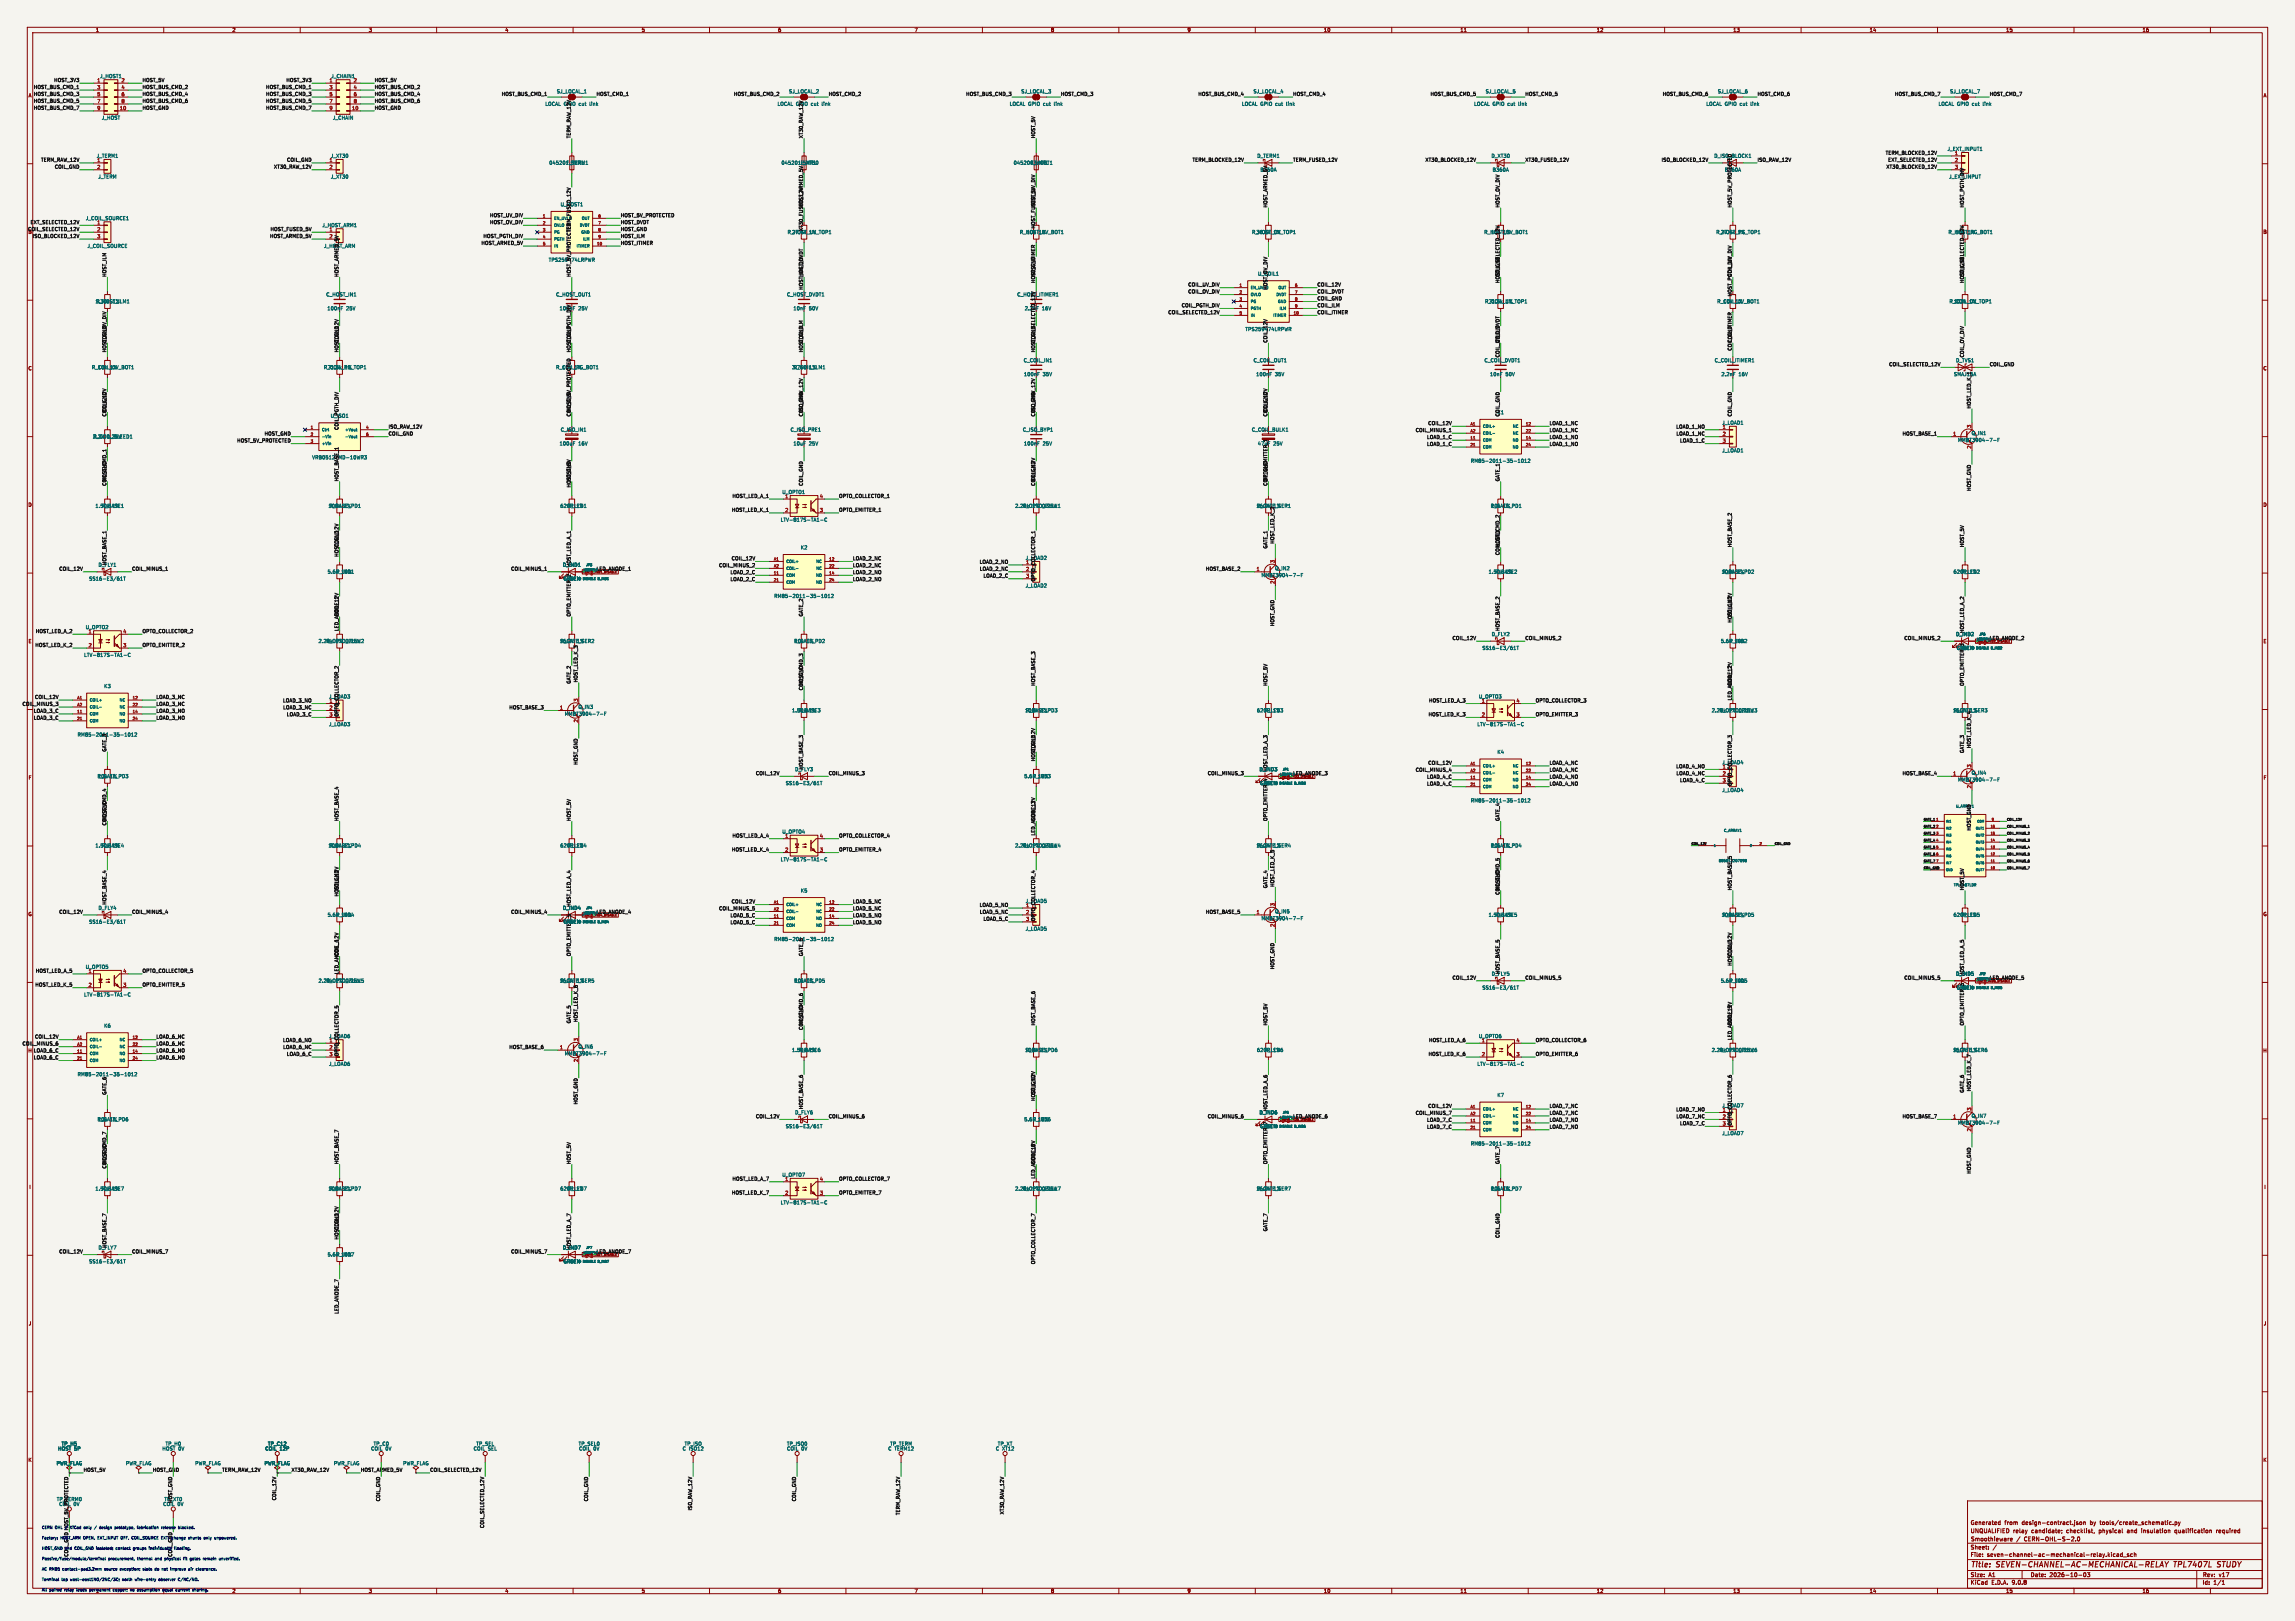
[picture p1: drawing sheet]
<svg xmlns="http://www.w3.org/2000/svg" width="841mm" height="594mm" viewBox="0 0 841 594" stroke-linecap="round" stroke-linejoin="round" font-family="sans-serif">
<defs><g id="words">
<g font-size="2.8" fill="#840000">
<text x="722" y="574.9">Title:</text>
<text x="731.7" y="574.9">SEVEN-CHANNEL-AC-MECHANICAL-RELAY</text>
<text x="797.5" y="574.9">TPL7407L</text>
<text x="814.2" y="574.9">STUDY</text>
</g>
<g font-size="2.1" fill="#840000">
<text x="722" y="562">UNQUALIFIED</text>
<text x="722" y="559">Generated</text>
<text x="734.5" y="559">from</text>
<text x="737.7" y="562">relay</text>
<text x="741" y="559">design-contract.json</text>
<text x="744.5" y="562">candidate;</text>
<text x="757.4" y="562">checklist,</text>
<text x="766" y="559">by</text>
<text x="769.4" y="562">physical</text>
<text x="769.8" y="559">tools/create_schematic.py</text>
<text x="779.9" y="562">and</text>
<text x="785.3" y="562">insulation</text>
<text x="797.7" y="562">qualification</text>
<text x="813" y="562">required</text>
<text x="722" y="568">Sheet:</text>
<text x="722" y="565.2">Smoothieware</text>
<text x="739.2" y="565.2">/</text>
<text x="742.6" y="565.2">CERN-OHL-S-2.0</text>
<text x="722" y="570.7">File:</text>
<text x="728.1" y="570.7">seven-channel-ac-mechanical-relay.kicad_sch</text>
<text x="722" y="580.9">KiCad</text>
<text x="722" y="578.1">Size:</text>
<text x="728.7" y="578.1">A1</text>
<text x="729.7" y="580.9">E.D.A.</text>
<text x="737.3" y="580.9">9.0.8</text>
<text x="744" y="578.1">Date:</text>
<text x="751" y="578.1">2026-10-03</text>
<text x="807" y="578.3">Rev:</text>
<text x="807" y="580.9">Id:</text>
<text x="811.1" y="580.9">1/1</text>
<text x="813.4" y="578.3">v17</text>
</g>
<g font-size="1.8" fill="#840000">
<text x="35" y="11.9">1</text>
<text x="85" y="11.9">2</text>
<text x="135" y="11.9">3</text>
<text x="185" y="11.9">4</text>
<text x="235" y="11.9">5</text>
<text x="285" y="11.9">6</text>
<text x="335" y="11.9">7</text>
<text x="385" y="11.9">8</text>
<text x="435" y="11.9">9</text>
<text x="485" y="11.9">10</text>
<text x="535" y="11.9">11</text>
<text x="585" y="11.9">12</text>
<text x="635" y="11.9">13</text>
<text x="685" y="11.9">14</text>
<text x="735" y="11.9">15</text>
<text x="785" y="11.9">16</text>
<text x="10.3" y="35.9">A</text>
<text x="829.3" y="35.9">A</text>
<text x="829.2" y="85.9">B</text>
<text x="10.3" y="135.9">C</text>
<text x="829.2" y="135.9">C</text>
<text x="10.3" y="185.9">D</text>
<text x="829.2" y="185.9">D</text>
<text x="10.3" y="235.9">E</text>
<text x="829.3" y="235.9">E</text>
<text x="10.3" y="285.9">F</text>
<text x="829.3" y="285.9">F</text>
<text x="10.3" y="335.9">G</text>
<text x="829.2" y="335.9">G</text>
<text x="10.2" y="385.9">H</text>
<text x="829.2" y="385.9">H</text>
<text x="10.6" y="435.9">I</text>
<text x="829.6" y="435.9">I</text>
<text x="10.4" y="485.9">J</text>
<text x="829.4" y="485.9">J</text>
<text x="10.3" y="535.9">K</text>
<text x="829.2" y="535.9">K</text>
<text x="85" y="583.9">2</text>
<text x="135" y="583.9">3</text>
<text x="185" y="583.9">4</text>
<text x="235" y="583.9">5</text>
<text x="285" y="583.9">6</text>
<text x="335" y="583.9">7</text>
<text x="385" y="583.9">8</text>
<text x="435" y="583.9">9</text>
<text x="485" y="583.9">10</text>
<text x="535" y="583.9">11</text>
<text x="585" y="583.9">12</text>
<text x="635" y="583.9">13</text>
<text x="685" y="583.9">14</text>
<text x="735" y="583.9">15</text>
<text x="785" y="583.9">16</text>
</g>
<g font-size="1.8" fill="#006464">
<text x="36.5" y="28.8">J_HOST1</text>
<text x="121.2" y="28.8">J_CHAIN1</text>
<text x="120.6" y="30.2">1</text>
<text x="129.5" y="30.2">2</text>
<text x="203.9" y="34.4">SJ_LOCAL_1</text>
<text x="289" y="34.4">SJ_LOCAL_2</text>
<text x="374.1" y="34.4">SJ_LOCAL_3</text>
<text x="459.2" y="34.4">SJ_LOCAL_4</text>
<text x="544.3" y="34.4">SJ_LOCAL_5</text>
<text x="629.4" y="34.4">SJ_LOCAL_6</text>
<text x="714.5" y="34.4">SJ_LOCAL_7</text>
<text x="216.4" y="39">link</text>
<text x="301.5" y="39">link</text>
<text x="369.9" y="39">LOCAL GPIO cut</text>
<text x="386.6" y="39">link</text>
<text x="455" y="39">LOCAL GPIO cut</text>
<text x="471.6" y="39">link</text>
<text x="540" y="39">LOCAL GPIO cut</text>
<text x="556.7" y="39">link</text>
<text x="625.1" y="39">LOCAL GPIO cut</text>
<text x="641.8" y="39">link</text>
<text x="710.2" y="39">LOCAL GPIO cut</text>
<text x="726.9" y="39">link</text>
<text x="37.2" y="44">J_HOST</text>
<text x="121.8" y="44">J_CHAIN</text>
<text x="35.3" y="58">J_TERM1</text>
<text x="35.5" y="59.4">1</text>
<text x="120.6" y="59.4">1</text>
<text x="121.1" y="58">J_XT30</text>
<text x="460.6" y="58">D_TERM1</text>
<text x="546.4" y="58">D_XT30</text>
<text x="713.5" y="55.5">J_EXT_INPUT1</text>
<text x="716.2" y="56.9">1</text>
<text x="35.9" y="65.6">J_TERM</text>
<text x="121.1" y="65.6">J_XT30</text>
<text x="201.1" y="60.6">045201.5MRL</text>
<text x="207.4" y="60.6">F_TERM1</text>
<text x="286.2" y="60.6">045201.5MRL</text>
<text x="371.3" y="60.6">0452003.MRL</text>
<text x="377.6" y="60.6">F_HOST1</text>
<text x="546.8" y="63.1">B360A</text>
<text x="31.3" y="80.9">J_COIL_SOURCE1</text>
<text x="35.5" y="82.3">1</text>
<text x="118" y="83.4">J_HOST_ARM1</text>
<text x="288.5" y="86">R_HOST_UV_TOP1</text>
<text x="290.1" y="86">27.4k</text>
<text x="296.5" y="86">1%</text>
<text x="373.6" y="86">R_HOST_UV_BOT1</text>
<text x="376.1" y="86">10k</text>
<text x="380.7" y="86">1%</text>
<text x="458.6" y="86">R_HOST_OV_TOP1</text>
<text x="460.3" y="86">36.5k</text>
<text x="466.7" y="86">1%</text>
<text x="543.7" y="86">R_HOST_OV_BOT1</text>
<text x="550.9" y="86">1%</text>
<text x="628.8" y="86">R_HOST_PG_TOP1</text>
<text x="630.5" y="86">27.4k</text>
<text x="636.9" y="86">1%</text>
<text x="713.9" y="86">R_HOST_PG_BOT1</text>
<text x="721.1" y="86">1%</text>
<text x="31.9" y="91">J_COIL_SOURCE</text>
<text x="34.8" y="111.4">1.30k</text>
<text x="35.1" y="111.4">R_HOST_ILM1</text>
<text x="41.3" y="111.4">1%</text>
<text x="119.4" y="108.8">C_HOST_IN1</text>
<text x="119.8" y="113.9">100nF</text>
<text x="126.9" y="113.9">25V</text>
<text x="203.6" y="108.8">C_HOST_OUT1</text>
<text x="211.9" y="113.9">25V</text>
<text x="288.2" y="108.8">C_HOST_DVDT1</text>
<text x="290.6" y="113.9">10nF</text>
<text x="296.4" y="113.9">50V</text>
<text x="381.8" y="113.9">16V</text>
<text x="544" y="111.4">R_COIL_UV_TOP1</text>
<text x="545.4" y="111.4">71.5k</text>
<text x="551.8" y="111.4">1%</text>
<text x="629.1" y="111.4">R_COIL_UV_BOT1</text>
<text x="631.4" y="111.4">10k</text>
<text x="636" y="111.4">1%</text>
<text x="714.2" y="111.4">R_COIL_OV_TOP1</text>
<text x="715.8" y="111.4">102k</text>
<text x="721.7" y="111.4">1%</text>
<text x="456.2" y="121.5">TPS259474LRPWR</text>
<text x="33.5" y="135.5">R_COIL_OV_BOT1</text>
<text x="35.7" y="135.5">10k</text>
<text x="40.3" y="135.5">1%</text>
<text x="118.5" y="135.5">R_COIL_PG_TOP1</text>
<text x="119.9" y="135.5">71.5k</text>
<text x="126.3" y="135.5">1%</text>
<text x="203.6" y="135.5">R_COIL_PG_BOT1</text>
<text x="210.5" y="135.5">1%</text>
<text x="290.1" y="135.5">3.74k</text>
<text x="290.7" y="135.5">R_COIL_ILM1</text>
<text x="296.5" y="135.5">1%</text>
<text x="375" y="132.9">C_COIL_IN1</text>
<text x="459.2" y="132.9">C_COIL_OUT1</text>
<text x="543.8" y="132.9">C_COIL_DVDT1</text>
<text x="628.2" y="132.9">C_COIL_ITIMER1</text>
<text x="716.6" y="132.9">D_TVS1</text>
<text x="375.1" y="138">100nF</text>
<text x="382.1" y="138">35V</text>
<text x="460.2" y="138">100nF</text>
<text x="467.2" y="138">35V</text>
<text x="545.9" y="138">10nF</text>
<text x="551.7" y="138">50V</text>
<text x="630.7" y="138">2.2nF</text>
<text x="637.1" y="138">16V</text>
<text x="631" y="155.8">J_LOAD1</text>
<text x="33.9" y="160.9">2.2k</text>
<text x="34" y="160.9">R_COIL_BLEED1</text>
<text x="39.1" y="160.9">0.25W</text>
<text x="205.3" y="158.3">C_ISO_IN1</text>
<text x="289.5" y="158.3">C_ISO_PRE1</text>
<text x="374.7" y="158.3">C_ISO_BYP1</text>
<text x="458.6" y="158.3">C_COIL_BULK1</text>
<text x="631.1" y="157.2">1</text>
<text x="722.3" y="159.6">Q_IN1</text>
<text x="204.9" y="163.4">100uF</text>
<text x="211.9" y="163.4">16V</text>
<text x="290.6" y="163.4">10uF</text>
<text x="296.4" y="163.4">25V</text>
<text x="375.1" y="163.4">100nF</text>
<text x="382.1" y="163.4">25V</text>
<text x="466.6" y="163.4">25V</text>
<text x="631" y="166">J_LOAD1</text>
<text x="717.4" y="162.2">MMBT3904-7-F</text>
<text x="114.3" y="168.5">VRB0512YMD-10WR3</text>
<text x="538.8" y="169.8">RM85-2011-35-1012</text>
<text x="286.5" y="181.2">U_OPTO1</text>
<text x="287.6" y="182.6">1</text>
<text x="34.8" y="186.3">1.50k</text>
<text x="37.2" y="186.3">R_BASE1</text>
<text x="41.3" y="186.3">1%</text>
<text x="120.2" y="186.3">100k</text>
<text x="120.6" y="186.3">R_BASE_PD1</text>
<text x="126" y="186.3">1%</text>
<text x="205.2" y="186.3">620R_LED1</text>
<text x="211.3" y="186.3">1%</text>
<text x="286" y="191.4">LTV-817S-TA1-C</text>
<text x="371.9" y="186.3">2.20k</text>
<text x="374.7" y="186.3">R_OPTO_PULL1</text>
<text x="378.3" y="186.3">1%</text>
<text x="382.1" y="186.3">0.25W</text>
<text x="460.3" y="186.3">16.2k</text>
<text x="546.1" y="186.3">R_GATE_PD1</text>
<text x="546.3" y="186.3">10k</text>
<text x="550.9" y="186.3">1%</text>
<text x="293.3" y="201.5">K2</text>
<text x="206.1" y="207.9">D_IND1</text>
<text x="375.8" y="206.8">1</text>
<text x="467.1" y="209.1">Q_IN2</text>
<text x="32.5" y="213">SS16-E3/61T</text>
<text x="119.9" y="210.4">5.6kR_IND1</text>
<text x="125.1" y="210.4">10%</text>
<text x="206.4" y="213">GREEN</text>
<text x="375.7" y="215.5">J_LOAD2</text>
<text x="462.1" y="211.7">MMBT3904-7-F</text>
<text x="545.4" y="210.4">1.50k</text>
<text x="547.8" y="210.4">R_BASE2</text>
<text x="551.8" y="210.4">1%</text>
<text x="630.8" y="210.4">100k</text>
<text x="631.1" y="210.4">R_BASE_PD2</text>
<text x="636.6" y="210.4">1%</text>
<text x="715.7" y="210.4">620R_LED2</text>
<text x="721.8" y="210.4">1%</text>
<text x="283.6" y="219.3">RM85-2011-35-1012</text>
<text x="31.3" y="230.7">U_OPTO2</text>
<text x="32.3" y="232.2">1</text>
<text x="546.5" y="233.3">D_FLY2</text>
<text x="716.7" y="233.3">D_IND2</text>
<text x="116.6" y="235.8">2.20k</text>
<text x="119.4" y="235.8">R_OPTO_PULL2</text>
<text x="123" y="235.8">1%</text>
<text x="126.9" y="235.8">0.25W</text>
<text x="205" y="235.8">16.2k</text>
<text x="205.2" y="235.8">R_GATE_SER2</text>
<text x="211.4" y="235.8">1%</text>
<text x="290.9" y="235.8">R_GATE_PD2</text>
<text x="291" y="235.8">10k</text>
<text x="295.6" y="235.8">1%</text>
<text x="543.1" y="238.4">SS16-E3/61T</text>
<text x="630.5" y="235.8">5.6kR_IND2</text>
<text x="635.7" y="235.8">10%</text>
<text x="716.9" y="238.4">GREEN</text>
<text x="30.7" y="240.9">LTV-817S-TA1-C</text>
<text x="38" y="252.3">K3</text>
<text x="120.6" y="257.6">1</text>
<text x="541.8" y="256.1">U_OPTO3</text>
<text x="542.9" y="257.6">1</text>
<text x="206.8" y="262.5">MMBT3904-7-F</text>
<text x="211.8" y="259.9">Q_IN3</text>
<text x="290.1" y="261.2">1.50k</text>
<text x="292.5" y="261.2">R_BASE3</text>
<text x="296.5" y="261.2">1%</text>
<text x="375.5" y="261.2">100k</text>
<text x="375.8" y="261.2">R_BASE_PD3</text>
<text x="381.3" y="261.2">1%</text>
<text x="460.5" y="261.2">620R_LED3</text>
<text x="466.5" y="261.2">1%</text>
<text x="627.1" y="261.2">2.20k</text>
<text x="629.9" y="261.2">R_OPTO_PULL3</text>
<text x="633.6" y="261.2">1%</text>
<text x="637.4" y="261.2">0.25W</text>
<text x="715.5" y="261.2">16.2k</text>
<text x="120.4" y="266.3">J_LOAD3</text>
<text x="541.2" y="266.3">LTV-817S-TA1-C</text>
<text x="28.3" y="270.1">RM85-2011-35-1012</text>
<text x="548.6" y="276.5">K4</text>
<text x="631.1" y="281.7">1</text>
<text x="35.6" y="285.3">R_GATE_PD3</text>
<text x="35.7" y="285.3">10k</text>
<text x="40.3" y="285.3">1%</text>
<text x="287.8" y="287.9">SS16-E3/61T</text>
<text x="375.2" y="285.3">5.6kR_IND3</text>
<text x="380.4" y="285.3">10%</text>
<text x="461.4" y="282.8">D_IND3</text>
<text x="461.6" y="287.9">GREEN</text>
<text x="717.4" y="286.6">MMBT3904-7-F</text>
<text x="722.3" y="284.1">Q_IN4</text>
<text x="631" y="290.4">J_LOAD4</text>
<text x="538.8" y="294.2">RM85-2011-35-1012</text>
<text x="286.5" y="305.7">U_OPTO4</text>
<text x="34.8" y="310.7">1.50k</text>
<text x="37.2" y="310.7">R_BASE4</text>
<text x="41.3" y="310.7">1%</text>
<text x="120.2" y="310.7">100k</text>
<text x="120.6" y="310.7">R_BASE_PD4</text>
<text x="126" y="310.7">1%</text>
<text x="205.2" y="310.7">620R_LED4</text>
<text x="211.3" y="310.7">1%</text>
<text x="287.6" y="307.1">1</text>
<text x="371.9" y="310.7">2.20k</text>
<text x="374.7" y="310.7">R_OPTO_PULL4</text>
<text x="378.3" y="310.7">1%</text>
<text x="382.1" y="310.7">0.25W</text>
<text x="460.3" y="310.7">16.2k</text>
<text x="460.5" y="310.7">R_GATE_SER4</text>
<text x="466.7" y="310.7">1%</text>
<text x="546.1" y="310.7">R_GATE_PD4</text>
<text x="546.3" y="310.7">10k</text>
<text x="550.9" y="310.7">1%</text>
<text x="286" y="315.8">LTV-817S-TA1-C</text>
<text x="293.3" y="327.3">K5</text>
<text x="35.9" y="333.6">D_FLY4</text>
<text x="206.1" y="333.6">D_IND4</text>
<text x="375.8" y="332.5">1</text>
<text x="467.1" y="334.9">Q_IN5</text>
<text x="32.5" y="338.7">SS16-E3/61T</text>
<text x="119.9" y="336.1">5.6kR_IND4</text>
<text x="125.1" y="336.1">10%</text>
<text x="206.4" y="338.7">GREEN</text>
<text x="375.7" y="341.2">J_LOAD5</text>
<text x="462.1" y="337.4">MMBT3904-7-F</text>
<text x="545.4" y="336.1">1.50k</text>
<text x="547.8" y="336.1">R_BASE5</text>
<text x="551.8" y="336.1">1%</text>
<text x="630.8" y="336.1">100k</text>
<text x="631.1" y="336.1">R_BASE_PD5</text>
<text x="636.6" y="336.1">1%</text>
<text x="715.7" y="336.1">620R_LED5</text>
<text x="721.8" y="336.1">1%</text>
<text x="283.6" y="345">RM85-2011-35-1012</text>
<text x="31.3" y="355.2">U_OPTO5</text>
<text x="32.3" y="356.6">1</text>
<text x="716.7" y="357.7">D_IND5</text>
<text x="30.7" y="365.4">LTV-817S-TA1-C</text>
<text x="116.6" y="360.3">2.20k</text>
<text x="119.4" y="360.3">R_OPTO_PULL5</text>
<text x="123" y="360.3">1%</text>
<text x="126.9" y="360.3">0.25W</text>
<text x="205" y="360.3">16.2k</text>
<text x="205.2" y="360.3">R_GATE_SER5</text>
<text x="211.4" y="360.3">1%</text>
<text x="290.9" y="360.3">R_GATE_PD5</text>
<text x="291" y="360.3">10k</text>
<text x="295.6" y="360.3">1%</text>
<text x="543.1" y="362.8">SS16-E3/61T</text>
<text x="630.5" y="360.3">5.6kR_IND5</text>
<text x="635.7" y="360.3">10%</text>
<text x="716.9" y="362.8">GREEN</text>
<text x="38" y="376.8">K6</text>
<text x="120.6" y="382">1</text>
<text x="541.8" y="380.6">U_OPTO6</text>
<text x="542.9" y="382">1</text>
<text x="206.8" y="386.9">MMBT3904-7-F</text>
<text x="211.8" y="384.4">Q_IN6</text>
<text x="290.1" y="385.7">1.50k</text>
<text x="292.5" y="385.7">R_BASE6</text>
<text x="296.5" y="385.7">1%</text>
<text x="375.5" y="385.7">100k</text>
<text x="375.8" y="385.7">R_BASE_PD6</text>
<text x="381.3" y="385.7">1%</text>
<text x="460.5" y="385.7">620R_LED6</text>
<text x="466.5" y="385.7">1%</text>
<text x="627.1" y="385.7">2.20k</text>
<text x="629.9" y="385.7">R_OPTO_PULL6</text>
<text x="633.6" y="385.7">1%</text>
<text x="637.4" y="385.7">0.25W</text>
<text x="715.5" y="385.7">16.2k</text>
<text x="715.8" y="385.7">R_GATE_SER6</text>
<text x="722" y="385.7">1%</text>
<text x="28.3" y="394.6">RM85-2011-35-1012</text>
<text x="120.4" y="390.8">J_LOAD6</text>
<text x="541.2" y="390.8">LTV-817S-TA1-C</text>
<text x="548.6" y="402.2">K7</text>
<text x="631.1" y="407.4">1</text>
<text x="35.6" y="411.1">R_GATE_PD6</text>
<text x="35.7" y="411.1">10k</text>
<text x="40.3" y="411.1">1%</text>
<text x="287.8" y="413.6">SS16-E3/61T</text>
<text x="291.2" y="408.5">D_FLY6</text>
<text x="375.2" y="411.1">5.6kR_IND6</text>
<text x="380.4" y="411.1">10%</text>
<text x="461.4" y="408.5">D_IND6</text>
<text x="461.6" y="413.6">GREEN</text>
<text x="717.4" y="412.3">MMBT3904-7-F</text>
<text x="722.3" y="409.8">Q_IN7</text>
<text x="538.8" y="420">RM85-2011-35-1012</text>
<text x="631" y="416.2">J_LOAD7</text>
<text x="286.5" y="431.4">U_OPTO7</text>
<text x="34.8" y="436.5">1.50k</text>
<text x="37.2" y="436.5">R_BASE7</text>
<text x="41.3" y="436.5">1%</text>
<text x="120.2" y="436.5">100k</text>
<text x="120.6" y="436.5">R_BASE_PD7</text>
<text x="126" y="436.5">1%</text>
<text x="205.2" y="436.5">620R_LED7</text>
<text x="211.3" y="436.5">1%</text>
<text x="287.6" y="432.8">1</text>
<text x="371.9" y="436.5">2.20k</text>
<text x="374.7" y="436.5">R_OPTO_PULL7</text>
<text x="378.3" y="436.5">1%</text>
<text x="382.1" y="436.5">0.25W</text>
<text x="460.3" y="436.5">16.2k</text>
<text x="460.5" y="436.5">R_GATE_SER7</text>
<text x="466.7" y="436.5">1%</text>
<text x="546.1" y="436.5">R_GATE_PD7</text>
<text x="546.3" y="436.5">10k</text>
<text x="550.9" y="436.5">1%</text>
<text x="286" y="441.6">LTV-817S-TA1-C</text>
<text x="119.9" y="460.6">5.6kR_IND7</text>
<text x="125.1" y="460.6">10%</text>
<text x="206.1" y="458.1">D_IND7</text>
<text x="32.5" y="463.1">SS16-E3/61T</text>
<text x="206.4" y="463.1">GREEN</text>
<text x="21.2" y="531.7">HOST 5P</text>
<text x="22.4" y="529.9">TP_H5</text>
<text x="59.3" y="531.7">HOST 0V</text>
<text x="60.5" y="529.9">TP_H0</text>
<text x="97.1" y="531.7">COIL</text>
<text x="98.1" y="529.9">TP_C12</text>
<text x="102.5" y="531.7">12P</text>
<text x="135.8" y="531.7">COIL</text>
<text x="136.8" y="529.9">TP_C0</text>
<text x="141.3" y="531.7">0V</text>
<text x="173.4" y="531.7">COIL</text>
<text x="174.4" y="529.9">TP_SEL</text>
<text x="178.8" y="531.7">SEL</text>
<text x="211.9" y="529.9">TP_SEL0</text>
<text x="212" y="531.7">COIL</text>
<text x="217.5" y="531.7">0V</text>
<text x="250" y="531.7">C ISO12</text>
<text x="250.7" y="529.9">TP_ISO</text>
<text x="288.2" y="529.9">TP_ISO0</text>
<text x="288.2" y="531.7">COIL</text>
<text x="293.7" y="531.7">0V</text>
<text x="325.4" y="531.7">C TERM12</text>
<text x="326.1" y="529.9">TP_TERM</text>
<text x="364.8" y="531.7">C XT12</text>
<text x="365.5" y="529.9">TP_XT</text>
<text x="20.6" y="537.1">PWR_FLAG</text>
<text x="46" y="537.1">PWR_FLAG</text>
<text x="71.4" y="537.1">PWR_FLAG</text>
<text x="96.8" y="537.1">PWR_FLAG</text>
<text x="122.2" y="537.1">PWR_FLAG</text>
<text x="147.6" y="537.1">PWR_FLAG</text>
<text x="27" y="552">0V</text>
<text x="65.1" y="552">0V</text>
</g>
<g font-size="1.8" fill="#0f0f0f">
<text x="12.3" y="32.7">HOST_BUS_CMD_1</text>
<text x="12.3" y="35.2">HOST_BUS_CMD_3</text>
<text x="19.7" y="30.1">HOST_3V3</text>
<text x="52.1" y="30.1">HOST_5V</text>
<text x="52.1" y="32.7">HOST_BUS_CMD_2</text>
<text x="52.1" y="35.2">HOST_BUS_CMD_4</text>
<text x="97.3" y="32.7">HOST_BUS_CMD_1</text>
<text x="97.3" y="35.2">HOST_BUS_CMD_3</text>
<text x="104.8" y="30.1">HOST_3V3</text>
<text x="137.2" y="32.7">HOST_BUS_CMD_2</text>
<text x="137.2" y="35.2">HOST_BUS_CMD_4</text>
<text x="137.2" y="30.1">HOST_5V</text>
<text x="183.7" y="35.2">HOST_BUS_CMD_1</text>
<text x="218.4" y="35.2">HOST_CMD_1</text>
<text x="268.8" y="35.2">HOST_BUS_CMD_2</text>
<text x="303.5" y="35.2">HOST_CMD_2</text>
<text x="353.9" y="35.2">HOST_BUS_CMD_3</text>
<text x="388.6" y="35.2">HOST_CMD_3</text>
<text x="439" y="35.2">HOST_BUS_CMD_4</text>
<text x="473.7" y="35.2">HOST_CMD_4</text>
<text x="524.1" y="35.2">HOST_BUS_CMD_5</text>
<text x="558.8" y="35.2">HOST_CMD_5</text>
<text x="609.2" y="35.2">HOST_BUS_CMD_6</text>
<text x="643.9" y="35.2">HOST_CMD_6</text>
<text x="694.2" y="35.2">HOST_BUS_CMD_7</text>
<text x="729" y="35.2">HOST_CMD_7</text>
<text x="12.3" y="37.8">HOST_BUS_CMD_5</text>
<text x="12.3" y="40.3">HOST_BUS_CMD_7</text>
<text x="52.1" y="37.8">HOST_BUS_CMD_6</text>
<text x="52.1" y="40.3">HOST_GND</text>
<text x="97.3" y="37.8">HOST_BUS_CMD_5</text>
<text x="97.3" y="40.3">HOST_BUS_CMD_7</text>
<text x="137.2" y="37.8">HOST_BUS_CMD_6</text>
<text x="137.2" y="40.3">HOST_GND</text>
<text x="199.7" y="39">LOCAL GPIO cut</text>
<text x="284.8" y="39">LOCAL GPIO cut</text>
<text x="209.2" y="50.8" transform="rotate(-90 209.2 50.8)">TERM_RAW_12V</text>
<text x="294.3" y="50.8" transform="rotate(-90 294.3 50.8)">XT30_RAW_12V</text>
<text x="379.4" y="50.8" transform="rotate(-90 379.4 50.8)">HOST_5V</text>
<text x="14.9" y="59.3">TERM_RAW_12V</text>
<text x="105" y="59.3">COIL_GND</text>
<text x="436.9" y="59.3">TERM_BLOCKED_12V</text>
<text x="473.7" y="59.3">TERM_FUSED_12V</text>
<text x="522.2" y="59.3">XT30_BLOCKED_12V</text>
<text x="558.8" y="59.3">XT30_FUSED_12V</text>
<text x="608.7" y="59.3">ISO_BLOCKED_12V</text>
<text x="628" y="58">D_ISO_BLOCK1</text>
<text x="643.9" y="59.3">ISO_RAW_12V</text>
<text x="690.9" y="56.8">TERM_BLOCKED_12V</text>
<text x="691.8" y="59.3">EXT_SELECTED_12V</text>
<text x="19.9" y="61.9">COIL_GND</text>
<text x="100.2" y="61.9">XT30_RAW_12V</text>
<text x="293.2" y="60.6">F_XT30</text>
<text x="461.7" y="63.1">B360A</text>
<text x="631.9" y="63.1">B360A</text>
<text x="691.1" y="61.9">XT30_BLOCKED_12V</text>
<text x="714.1" y="65.6">J_EXT_INPUT</text>
<text x="205.3" y="75.8">U_HOST1</text>
<text x="294.3" y="76.2" transform="rotate(-90 294.3 76.2)">HOST_ARMED_5V</text>
<text x="379.4" y="76.2" transform="rotate(-90 379.4 76.2)">HOST_UV_DIV</text>
<text x="464.5" y="76.2" transform="rotate(-90 464.5 76.2)">HOST_ARMED_5V</text>
<text x="549.6" y="76.2" transform="rotate(-90 549.6 76.2)">HOST_OV_DIV</text>
<text x="634.7" y="76.2" transform="rotate(-90 634.7 76.2)">HOST_5V_PROTECTED</text>
<text x="719.7" y="76.2" transform="rotate(-90 719.7 76.2)">HOST_PGTH_DIV</text>
<text x="11" y="82.2">EXT_SELECTED_12V</text>
<text x="179.4" y="82.2">HOST_OV_DIV</text>
<text x="179.4" y="79.7">HOST_UV_DIV</text>
<text x="227.3" y="82.2">HOST_DVDT</text>
<text x="227.3" y="79.7">HOST_5V_PROTECTED</text>
<text x="379.4" y="83.9" transform="rotate(-90 379.4 83.9)">HOST_FUSED_5V</text>
<text x="10.1" y="84.7">COIL_SELECTED_12V</text>
<text x="10.3" y="85.9">B</text>
<text x="11.8" y="87.3">ISO_BLOCKED_12V</text>
<text x="98.8" y="87.3">HOST_ARMED_5V</text>
<text x="99" y="84.7">HOST_FUSED_5V</text>
<text x="176.3" y="89.8">HOST_ARMED_5V</text>
<text x="177" y="87.3">HOST_PGTH_DIV</text>
<text x="209.2" y="85.1" transform="rotate(-90 209.2 85.1)">TERM_FUSED_12V</text>
<text x="227.3" y="84.7">HOST_GND</text>
<text x="227.3" y="87.3">HOST_ILM</text>
<text x="227.3" y="89.8">HOST_ITIMER</text>
<text x="294.3" y="84.9" transform="rotate(-90 294.3 84.9)">XT30_FUSED_12V</text>
<text x="546.3" y="86">10k</text>
<text x="716.5" y="86">10k</text>
<text x="118.6" y="91">J_HOST_ARM</text>
<text x="39" y="101.6" transform="rotate(-90 39 101.6)">HOST_ILM</text>
<text x="124.1" y="101.6" transform="rotate(-90 124.1 101.6)">HOST_ARMED_5V</text>
<text x="201" y="96.1">TPS259474LRPWR</text>
<text x="209.2" y="101.6" transform="rotate(-90 209.2 101.6)">HOST_5V_PROTECTED</text>
<text x="294.3" y="101.6" transform="rotate(-90 294.3 101.6)">HOST_DVDT</text>
<text x="379.4" y="101.6" transform="rotate(-90 379.4 101.6)">HOST_ITIMER</text>
<text x="460.8" y="101.2">U_COIL1</text>
<text x="549.6" y="101.6" transform="rotate(-90 549.6 101.6)">COIL_SELECTED_12V</text>
<text x="634.7" y="101.6" transform="rotate(-90 634.7 101.6)">COIL_UV_DIV</text>
<text x="719.7" y="101.6" transform="rotate(-90 719.7 101.6)">COIL_SELECTED_12V</text>
<text x="294.3" y="106.3" transform="rotate(-90 294.3 106.3)">HOST_UV_DIV</text>
<text x="379.4" y="103.9" transform="rotate(-90 379.4 103.9)">HOST_GND</text>
<text x="435.3" y="105.1">COIL_UV_DIV</text>
<text x="435.3" y="107.6">COIL_OV_DIV</text>
<text x="464.5" y="106.3" transform="rotate(-90 464.5 106.3)">HOST_OV_DIV</text>
<text x="482.6" y="107.6">COIL_DVDT</text>
<text x="482.6" y="105.1">COIL_12V</text>
<text x="549.6" y="103.9" transform="rotate(-90 549.6 103.9)">HOST_GND</text>
<text x="719.7" y="103.9" transform="rotate(-90 719.7 103.9)">HOST_GND</text>
<text x="204.9" y="113.9">100nF</text>
<text x="372.6" y="108.8">C_HOST_ITIMER1</text>
<text x="375.4" y="113.9">2.2nF</text>
<text x="432.9" y="112.7">COIL_PGTH_DIV</text>
<text x="482.6" y="112.7">COIL_ILM</text>
<text x="482.6" y="110.1">COIL_GND</text>
<text x="634.7" y="108.8" transform="rotate(-90 634.7 108.8)">HOST_PGTH_DIV</text>
<text x="428" y="115.2">COIL_SELECTED_12V</text>
<text x="482.6" y="115.2">COIL_ITIMER</text>
<text x="39" y="125.7" transform="rotate(-90 39 125.7)">COIL_OV_DIV</text>
<text x="124.1" y="125.7" transform="rotate(-90 124.1 125.7)">COIL_12V</text>
<text x="209.2" y="125.7" transform="rotate(-90 209.2 125.7)">COIL_PGTH_DIV</text>
<text x="294.3" y="125.7" transform="rotate(-90 294.3 125.7)">COIL_ILM</text>
<text x="379.4" y="125.7" transform="rotate(-90 379.4 125.7)">COIL_SELECTED_12V</text>
<text x="464.5" y="125.7" transform="rotate(-90 464.5 125.7)">COIL_12V</text>
<text x="549.6" y="125.7" transform="rotate(-90 549.6 125.7)">COIL_DVDT</text>
<text x="634.7" y="125.7" transform="rotate(-90 634.7 125.7)">COIL_ITIMER</text>
<text x="39" y="129.3" transform="rotate(-90 39 129.3)">HOST_GND</text>
<text x="124.1" y="129.3" transform="rotate(-90 124.1 129.3)">HOST_GND</text>
<text x="209.2" y="129.3" transform="rotate(-90 209.2 129.3)">HOST_GND</text>
<text x="294.3" y="129.3" transform="rotate(-90 294.3 129.3)">HOST_GND</text>
<text x="379.4" y="129.3" transform="rotate(-90 379.4 129.3)">HOST_GND</text>
<text x="549.6" y="131.1" transform="rotate(-90 549.6 131.1)">COIL_UV_DIV</text>
<text x="634.7" y="128.7" transform="rotate(-90 634.7 128.7)">COIL_GND</text>
<text x="719.7" y="131.1" transform="rotate(-90 719.7 131.1)">COIL_OV_DIV</text>
<text x="205.9" y="135.5">10k</text>
<text x="692.1" y="134.3">COIL_SELECTED_12V</text>
<text x="729" y="134.3">COIL_GND</text>
<text x="715.9" y="138">SMAJ15A</text>
<text x="722.3" y="149.9" transform="rotate(-90 722.3 149.9)">HOST_LED_K_1</text>
<text x="39" y="152.8" transform="rotate(-90 39 152.8)">COIL_GND</text>
<text x="39" y="151.1" transform="rotate(-90 39 151.1)">COIL_12V</text>
<text x="121" y="153.3">U_ISO1</text>
<text x="209.2" y="152.8" transform="rotate(-90 209.2 152.8)">COIL_GND</text>
<text x="209.2" y="151.1" transform="rotate(-90 209.2 151.1)">HOST_5V_PROTECTED</text>
<text x="294.3" y="152.8" transform="rotate(-90 294.3 152.8)">COIL_GND</text>
<text x="294.3" y="151.1" transform="rotate(-90 294.3 151.1)">ISO_RAW_12V</text>
<text x="379.4" y="152.8" transform="rotate(-90 379.4 152.8)">COIL_GND</text>
<text x="379.4" y="151.1" transform="rotate(-90 379.4 151.1)">ISO_RAW_12V</text>
<text x="464.5" y="152.8" transform="rotate(-90 464.5 152.8)">COIL_GND</text>
<text x="464.5" y="151.1" transform="rotate(-90 464.5 151.1)">COIL_12V</text>
<text x="523.2" y="155.9">COIL_12V</text>
<text x="548.6" y="152">K1</text>
<text x="549.6" y="152.8" transform="rotate(-90 549.6 152.8)">COIL_GND</text>
<text x="567.7" y="155.9">LOAD_1_NC</text>
<text x="634.7" y="152.8" transform="rotate(-90 634.7 152.8)">COIL_GND</text>
<text x="96.8" y="159.7">HOST_GND</text>
<text x="124.1" y="157.7" transform="rotate(-90 124.1 157.7)">COIL_PGTH_DIV</text>
<text x="142.2" y="159.7">COIL_GND</text>
<text x="142.2" y="157.1">ISO_RAW_12V</text>
<text x="518.6" y="158.4">COIL_MINUS_1</text>
<text x="522.8" y="160.9">LOAD_1_C</text>
<text x="567.7" y="160.9">LOAD_1_NO</text>
<text x="567.7" y="158.4">LOAD_1_NC</text>
<text x="614.1" y="157.1">LOAD_1_NO</text>
<text x="614.2" y="159.7">LOAD_1_NC</text>
<text x="697" y="159.7">HOST_BASE_1</text>
<text x="86.8" y="162.2">HOST_5V_PROTECTED</text>
<text x="460.8" y="163.4">47uF</text>
<text x="522.8" y="163.5">LOAD_1_C</text>
<text x="567.7" y="163.5">LOAD_1_NO</text>
<text x="615.5" y="162.2">LOAD_1_C</text>
<text x="39" y="178.2" transform="rotate(-90 39 178.2)">COIL_GND</text>
<text x="39" y="176.5" transform="rotate(-90 39 176.5)">HOST_CMD_1</text>
<text x="124.1" y="176.5" transform="rotate(-90 124.1 176.5)">HOST_BASE_1</text>
<text x="209.2" y="178.8" transform="rotate(-90 209.2 178.8)">HOST_GND</text>
<text x="209.2" y="176.5" transform="rotate(-90 209.2 176.5)">HOST_5V</text>
<text x="294.3" y="178.2" transform="rotate(-90 294.3 178.2)">COIL_GND</text>
<text x="379.4" y="178.2" transform="rotate(-90 379.4 178.2)">COIL_GND</text>
<text x="379.4" y="176.5" transform="rotate(-90 379.4 176.5)">COIL_12V</text>
<text x="464.5" y="178.2" transform="rotate(-90 464.5 178.2)">COIL_GND</text>
<text x="464.5" y="176.5" transform="rotate(-90 464.5 176.5)">OPTO_EMITTER_1</text>
<text x="549.6" y="176.5" transform="rotate(-90 549.6 176.5)">GATE_1</text>
<text x="268.3" y="182.5">HOST_LED_A_1</text>
<text x="307.3" y="182.5">OPTO_COLLECTOR_1</text>
<text x="722.3" y="180.1" transform="rotate(-90 722.3 180.1)">HOST_GND</text>
<text x="268.1" y="187.6">HOST_LED_K_1</text>
<text x="307.3" y="187.6">OPTO_EMITTER_1</text>
<text x="460.5" y="186.3">R_GATE_SER1</text>
<text x="466.7" y="186.3">1%</text>
<text x="124.1" y="200.7" transform="rotate(-90 124.1 200.7)">COIL_12V</text>
<text x="464.5" y="201.2" transform="rotate(-90 464.5 201.2)">GATE_1</text>
<text x="467" y="199.4" transform="rotate(-90 467 199.4)">HOST_LED_K_2</text>
<text x="549.6" y="203.6" transform="rotate(-90 549.6 203.6)">COIL_GND</text>
<text x="549.6" y="200.7" transform="rotate(-90 549.6 200.7)">HOST_CMD_2</text>
<text x="634.7" y="200.7" transform="rotate(-90 634.7 200.7)">HOST_BASE_2</text>
<text x="719.7" y="200.7" transform="rotate(-90 719.7 200.7)">HOST_5V</text>
<text x="21.6" y="209.2">COIL_12V</text>
<text x="35.9" y="207.9">D_FLY1</text>
<text x="39" y="207.2" transform="rotate(-90 39 207.2)">HOST_BASE_1</text>
<text x="48.3" y="209.2">COIL_MINUS_1</text>
<text x="124.1" y="204.2" transform="rotate(-90 124.1 204.2)">HOST_GND</text>
<text x="187.2" y="209.2">COIL_MINUS_1</text>
<text x="209.2" y="208" transform="rotate(-90 209.2 208)">HOST_LED_A_1</text>
<text x="218.4" y="209.2">LED_ANODE_1</text>
<text x="263.4" y="207.9">COIL_MINUS_2</text>
<text x="267.9" y="205.4">COIL_12V</text>
<text x="312.4" y="207.9">LOAD_2_NC</text>
<text x="312.4" y="205.4">LOAD_2_NC</text>
<text x="358.8" y="206.7">LOAD_2_NO</text>
<text x="358.9" y="209.2">LOAD_2_NC</text>
<text x="375.7" y="205.3">J_LOAD2</text>
<text x="441.8" y="209.2">HOST_BASE_2</text>
<text x="267.5" y="213">LOAD_2_C</text>
<text x="267.5" y="210.5">LOAD_2_C</text>
<text x="312.4" y="213">LOAD_2_NO</text>
<text x="312.4" y="210.5">LOAD_2_NO</text>
<text x="360.2" y="211.7">LOAD_2_C</text>
<text x="379.4" y="213.2" transform="rotate(-90 379.4 213.2)">OPTO_COLLECTOR_1</text>
<text x="124.1" y="226.1" transform="rotate(-90 124.1 226.1)">COIL_12V</text>
<text x="209.2" y="226.1" transform="rotate(-90 209.2 226.1)">OPTO_EMITTER_2</text>
<text x="294.3" y="226.1" transform="rotate(-90 294.3 226.1)">GATE_2</text>
<text x="634.7" y="226.1" transform="rotate(-90 634.7 226.1)">COIL_12V</text>
<text x="13" y="232.1">HOST_LED_A_2</text>
<text x="52.1" y="232.1">OPTO_COLLECTOR_2</text>
<text x="124.1" y="231.4" transform="rotate(-90 124.1 231.4)">LED_ANODE_1</text>
<text x="467" y="229.6" transform="rotate(-90 467 229.6)">HOST_GND</text>
<text x="549.6" y="231.3" transform="rotate(-90 549.6 231.3)">HOST_BASE_2</text>
<text x="634.7" y="228.3" transform="rotate(-90 634.7 228.3)">HOST_GND</text>
<text x="719.7" y="232.1" transform="rotate(-90 719.7 232.1)">HOST_LED_A_2</text>
<text x="12.8" y="237.1">HOST_LED_K_2</text>
<text x="52.1" y="237.1">OPTO_EMITTER_2</text>
<text x="532.1" y="234.6">COIL_12V</text>
<text x="558.8" y="234.6">COIL_MINUS_2</text>
<text x="697.7" y="234.6">COIL_MINUS_2</text>
<text x="729" y="234.6">LED_ANODE_2</text>
<text x="209.2" y="250.7" transform="rotate(-90 209.2 250.7)">GATE_2</text>
<text x="211.7" y="250.2" transform="rotate(-90 211.7 250.2)">HOST_LED_K_3</text>
<text x="294.3" y="251.5" transform="rotate(-90 294.3 251.5)">HOST_CMD_3</text>
<text x="379.4" y="251.5" transform="rotate(-90 379.4 251.5)">HOST_BASE_3</text>
<text x="464.5" y="251.5" transform="rotate(-90 464.5 251.5)">HOST_5V</text>
<text x="634.7" y="251.5" transform="rotate(-90 634.7 251.5)">COIL_12V</text>
<text x="719.7" y="251.5" transform="rotate(-90 719.7 251.5)">OPTO_EMITTER_3</text>
<text x="12.7" y="256.2">COIL_12V</text>
<text x="57.1" y="256.2">LOAD_3_NC</text>
<text x="103.6" y="257.5">LOAD_3_NO</text>
<text x="120.4" y="256.1">J_LOAD3</text>
<text x="294.3" y="253.1" transform="rotate(-90 294.3 253.1)">COIL_GND</text>
<text x="523.5" y="257.5">HOST_LED_A_3</text>
<text x="562.6" y="257.5">OPTO_COLLECTOR_3</text>
<text x="634.7" y="256.8" transform="rotate(-90 634.7 256.8)">LED_ANODE_2</text>
<text x="8.1" y="258.7">COIL_MINUS_3</text>
<text x="12.3" y="261.3">LOAD_3_C</text>
<text x="12.3" y="263.8">LOAD_3_C</text>
<text x="57.1" y="258.7">LOAD_3_NC</text>
<text x="57.1" y="263.8">LOAD_3_NO</text>
<text x="57.1" y="261.3">LOAD_3_NO</text>
<text x="103.6" y="260">LOAD_3_NC</text>
<text x="105" y="262.5">LOAD_3_C</text>
<text x="124.1" y="262.7" transform="rotate(-90 124.1 262.7)">OPTO_COLLECTOR_2</text>
<text x="186.5" y="260">HOST_BASE_3</text>
<text x="523.3" y="262.5">HOST_LED_K_3</text>
<text x="562.6" y="262.5">OPTO_EMITTER_3</text>
<text x="715.8" y="261.2">R_GATE_SER3</text>
<text x="722" y="261.2">1%</text>
<text x="39" y="275.6" transform="rotate(-90 39 275.6)">GATE_3</text>
<text x="379.4" y="275.6" transform="rotate(-90 379.4 275.6)">COIL_12V</text>
<text x="722.3" y="274.3" transform="rotate(-90 722.3 274.3)">HOST_LED_K_4</text>
<text x="211.7" y="280.4" transform="rotate(-90 211.7 280.4)">HOST_GND</text>
<text x="379.4" y="279.1" transform="rotate(-90 379.4 279.1)">HOST_GND</text>
<text x="523.2" y="280.3">COIL_12V</text>
<text x="567.7" y="280.3">LOAD_4_NC</text>
<text x="614.1" y="281.6">LOAD_4_NO</text>
<text x="631" y="280.3">J_LOAD4</text>
<text x="719.7" y="276.1" transform="rotate(-90 719.7 276.1)">GATE_3</text>
<text x="276.8" y="284.1">COIL_12V</text>
<text x="291.2" y="282.8">D_FLY3</text>
<text x="294.3" y="282.1" transform="rotate(-90 294.3 282.1)">HOST_BASE_3</text>
<text x="303.5" y="284.1">COIL_MINUS_3</text>
<text x="442.4" y="284.1">COIL_MINUS_3</text>
<text x="464.5" y="282.9" transform="rotate(-90 464.5 282.9)">HOST_LED_A_3</text>
<text x="473.7" y="284.1">LED_ANODE_3</text>
<text x="518.6" y="282.9">COIL_MINUS_4</text>
<text x="522.8" y="285.4">LOAD_4_C</text>
<text x="522.8" y="287.9">LOAD_4_C</text>
<text x="567.7" y="285.4">LOAD_4_NO</text>
<text x="567.7" y="287.9">LOAD_4_NO</text>
<text x="567.7" y="282.9">LOAD_4_NC</text>
<text x="614.2" y="284.1">LOAD_4_NC</text>
<text x="615.5" y="286.7">LOAD_4_C</text>
<text x="697" y="284.1">HOST_BASE_4</text>
<text x="634.7" y="288.1" transform="rotate(-90 634.7 288.1)">OPTO_COLLECTOR_3</text>
<text x="39" y="302.6" transform="rotate(-90 39 302.6)">COIL_GND</text>
<text x="39" y="301" transform="rotate(-90 39 301)">HOST_CMD_4</text>
<text x="124.1" y="301" transform="rotate(-90 124.1 301)">HOST_BASE_4</text>
<text x="209.2" y="301" transform="rotate(-90 209.2 301)">HOST_5V</text>
<text x="379.4" y="301" transform="rotate(-90 379.4 301)">COIL_12V</text>
<text x="464.5" y="301" transform="rotate(-90 464.5 301)">OPTO_EMITTER_4</text>
<text x="549.6" y="301" transform="rotate(-90 549.6 301)">GATE_4</text>
<text x="722.3" y="304.5" transform="rotate(-90 722.3 304.5)">HOST_GND</text>
<text x="268.3" y="307">HOST_LED_A_4</text>
<text x="307.3" y="307">OPTO_COLLECTOR_4</text>
<text x="379.4" y="306.3" transform="rotate(-90 379.4 306.3)">LED_ANODE_3</text>
<text x="268.1" y="312.1">HOST_LED_K_4</text>
<text x="307.3" y="312.1">OPTO_EMITTER_4</text>
<text x="124.1" y="328.6" transform="rotate(-90 124.1 328.6)">HOST_GND</text>
<text x="124.1" y="326.4" transform="rotate(-90 124.1 326.4)">COIL_12V</text>
<text x="464.5" y="325.6" transform="rotate(-90 464.5 325.6)">GATE_4</text>
<text x="467" y="325.1" transform="rotate(-90 467 325.1)">HOST_LED_K_5</text>
<text x="549.6" y="328" transform="rotate(-90 549.6 328)">COIL_GND</text>
<text x="549.6" y="326.4" transform="rotate(-90 549.6 326.4)">HOST_CMD_5</text>
<text x="634.7" y="326.4" transform="rotate(-90 634.7 326.4)">HOST_BASE_5</text>
<text x="719.7" y="326.4" transform="rotate(-90 719.7 326.4)">HOST_5V</text>
<text x="21.6" y="334.9">COIL_12V</text>
<text x="39" y="331.7" transform="rotate(-90 39 331.7)">HOST_BASE_4</text>
<text x="48.3" y="334.9">COIL_MINUS_4</text>
<text x="187.2" y="334.9">COIL_MINUS_4</text>
<text x="209.2" y="332.5" transform="rotate(-90 209.2 332.5)">HOST_LED_A_4</text>
<text x="218.4" y="334.9">LED_ANODE_4</text>
<text x="263.4" y="333.7">COIL_MINUS_5</text>
<text x="267.9" y="331.1">COIL_12V</text>
<text x="312.4" y="333.7">LOAD_5_NC</text>
<text x="312.4" y="331.1">LOAD_5_NC</text>
<text x="358.8" y="332.4">LOAD_5_NO</text>
<text x="358.9" y="334.9">LOAD_5_NC</text>
<text x="375.7" y="331.1">J_LOAD5</text>
<text x="441.8" y="334.9">HOST_BASE_5</text>
<text x="267.5" y="336.2">LOAD_5_C</text>
<text x="267.5" y="338.7">LOAD_5_C</text>
<text x="312.4" y="338.7">LOAD_5_NO</text>
<text x="312.4" y="336.2">LOAD_5_NO</text>
<text x="360.2" y="337.5">LOAD_5_C</text>
<text x="379.4" y="337.7" transform="rotate(-90 379.4 337.7)">OPTO_COLLECTOR_4</text>
<text x="124.1" y="350.5" transform="rotate(-90 124.1 350.5)">COIL_12V</text>
<text x="209.2" y="350.5" transform="rotate(-90 209.2 350.5)">OPTO_EMITTER_5</text>
<text x="294.3" y="350.5" transform="rotate(-90 294.3 350.5)">GATE_5</text>
<text x="634.7" y="350.5" transform="rotate(-90 634.7 350.5)">COIL_12V</text>
<text x="13" y="356.5">HOST_LED_A_5</text>
<text x="52.1" y="356.5">OPTO_COLLECTOR_5</text>
<text x="124.1" y="357.1" transform="rotate(-90 124.1 357.1)">LED_ANODE_4</text>
<text x="467" y="355.3" transform="rotate(-90 467 355.3)">HOST_GND</text>
<text x="532.1" y="359.1">COIL_12V</text>
<text x="546.5" y="357.7">D_FLY5</text>
<text x="549.6" y="357.1" transform="rotate(-90 549.6 357.1)">HOST_BASE_5</text>
<text x="558.8" y="359.1">COIL_MINUS_5</text>
<text x="634.7" y="354" transform="rotate(-90 634.7 354)">HOST_GND</text>
<text x="697.7" y="359.1">COIL_MINUS_5</text>
<text x="719.7" y="357.9" transform="rotate(-90 719.7 357.9)">HOST_LED_A_5</text>
<text x="729" y="359.1">LED_ANODE_5</text>
<text x="12.8" y="361.6">HOST_LED_K_5</text>
<text x="52.1" y="361.6">OPTO_EMITTER_5</text>
<text x="209.2" y="375.2" transform="rotate(-90 209.2 375.2)">GATE_5</text>
<text x="211.7" y="374.6" transform="rotate(-90 211.7 374.6)">HOST_LED_K_6</text>
<text x="294.3" y="377.6" transform="rotate(-90 294.3 377.6)">COIL_GND</text>
<text x="294.3" y="375.9" transform="rotate(-90 294.3 375.9)">HOST_CMD_6</text>
<text x="379.4" y="375.9" transform="rotate(-90 379.4 375.9)">HOST_BASE_6</text>
<text x="464.5" y="375.9" transform="rotate(-90 464.5 375.9)">HOST_5V</text>
<text x="634.7" y="375.9" transform="rotate(-90 634.7 375.9)">COIL_12V</text>
<text x="719.7" y="375.9" transform="rotate(-90 719.7 375.9)">OPTO_EMITTER_6</text>
<text x="8.1" y="383.2">COIL_MINUS_6</text>
<text x="12.7" y="380.6">COIL_12V</text>
<text x="57.1" y="380.6">LOAD_6_NC</text>
<text x="57.1" y="383.2">LOAD_6_NC</text>
<text x="103.6" y="381.9">LOAD_6_NO</text>
<text x="120.4" y="380.6">J_LOAD6</text>
<text x="523.5" y="381.9">HOST_LED_A_6</text>
<text x="562.6" y="381.9">OPTO_COLLECTOR_6</text>
<text x="634.7" y="381.3" transform="rotate(-90 634.7 381.3)">LED_ANODE_5</text>
<text x="12.3" y="385.7">LOAD_6_C</text>
<text x="12.3" y="388.3">LOAD_6_C</text>
<text x="57.1" y="385.7">LOAD_6_NO</text>
<text x="57.1" y="388.3">LOAD_6_NO</text>
<text x="103.6" y="384.5">LOAD_6_NC</text>
<text x="105" y="387">LOAD_6_C</text>
<text x="124.1" y="387.2" transform="rotate(-90 124.1 387.2)">OPTO_COLLECTOR_5</text>
<text x="186.5" y="384.5">HOST_BASE_6</text>
<text x="523.3" y="387">HOST_LED_K_6</text>
<text x="562.6" y="387">OPTO_EMITTER_6</text>
<text x="39" y="401.3" transform="rotate(-90 39 401.3)">GATE_6</text>
<text x="379.4" y="401.3" transform="rotate(-90 379.4 401.3)">COIL_12V</text>
<text x="719.7" y="400.6" transform="rotate(-90 719.7 400.6)">GATE_6</text>
<text x="722.3" y="400" transform="rotate(-90 722.3 400)">HOST_LED_K_7</text>
<text x="211.7" y="404.8" transform="rotate(-90 211.7 404.8)">HOST_GND</text>
<text x="294.3" y="406.6" transform="rotate(-90 294.3 406.6)">HOST_BASE_6</text>
<text x="379.4" y="403.6" transform="rotate(-90 379.4 403.6)">HOST_GND</text>
<text x="464.5" y="407.4" transform="rotate(-90 464.5 407.4)">HOST_LED_A_6</text>
<text x="523.2" y="406">COIL_12V</text>
<text x="567.7" y="406">LOAD_7_NC</text>
<text x="614.1" y="407.3">LOAD_7_NO</text>
<text x="631" y="406">J_LOAD7</text>
<text x="276.8" y="409.9">COIL_12V</text>
<text x="303.5" y="409.9">COIL_MINUS_6</text>
<text x="442.4" y="409.9">COIL_MINUS_6</text>
<text x="473.7" y="409.9">LED_ANODE_6</text>
<text x="518.6" y="408.6">COIL_MINUS_7</text>
<text x="522.8" y="413.7">LOAD_7_C</text>
<text x="522.8" y="411.1">LOAD_7_C</text>
<text x="567.7" y="413.7">LOAD_7_NO</text>
<text x="567.7" y="408.6">LOAD_7_NC</text>
<text x="567.7" y="411.1">LOAD_7_NO</text>
<text x="614.2" y="409.9">LOAD_7_NC</text>
<text x="615.5" y="412.4">LOAD_7_C</text>
<text x="634.7" y="412.6" transform="rotate(-90 634.7 412.6)">OPTO_COLLECTOR_6</text>
<text x="697" y="409.9">HOST_BASE_7</text>
<text x="39" y="428.4" transform="rotate(-90 39 428.4)">COIL_GND</text>
<text x="39" y="426.7" transform="rotate(-90 39 426.7)">HOST_CMD_7</text>
<text x="124.1" y="426.7" transform="rotate(-90 124.1 426.7)">HOST_BASE_7</text>
<text x="209.2" y="426.7" transform="rotate(-90 209.2 426.7)">HOST_5V</text>
<text x="379.4" y="426.7" transform="rotate(-90 379.4 426.7)">COIL_12V</text>
<text x="464.5" y="426.7" transform="rotate(-90 464.5 426.7)">OPTO_EMITTER_7</text>
<text x="549.6" y="426.7" transform="rotate(-90 549.6 426.7)">GATE_7</text>
<text x="722.3" y="430.2" transform="rotate(-90 722.3 430.2)">HOST_GND</text>
<text x="268.1" y="437.8">HOST_LED_K_7</text>
<text x="268.3" y="432.7">HOST_LED_A_7</text>
<text x="307.3" y="432.7">OPTO_COLLECTOR_7</text>
<text x="307.3" y="437.8">OPTO_EMITTER_7</text>
<text x="379.4" y="432.1" transform="rotate(-90 379.4 432.1)">LED_ANODE_6</text>
<text x="124.1" y="454.4" transform="rotate(-90 124.1 454.4)">HOST_GND</text>
<text x="124.1" y="450.8" transform="rotate(-90 124.1 450.8)">COIL_12V</text>
<text x="464.5" y="451.4" transform="rotate(-90 464.5 451.4)">GATE_7</text>
<text x="549.6" y="453.8" transform="rotate(-90 549.6 453.8)">COIL_GND</text>
<text x="21.6" y="459.4">COIL_12V</text>
<text x="35.9" y="458.1">D_FLY7</text>
<text x="39" y="457.4" transform="rotate(-90 39 457.4)">HOST_BASE_7</text>
<text x="48.3" y="459.4">COIL_MINUS_7</text>
<text x="187.2" y="459.4">COIL_MINUS_7</text>
<text x="209.2" y="458.2" transform="rotate(-90 209.2 458.2)">HOST_LED_A_7</text>
<text x="218.4" y="459.4">LED_ANODE_7</text>
<text x="379.4" y="463.4" transform="rotate(-90 379.4 463.4)">OPTO_COLLECTOR_7</text>
<text x="124.1" y="481.6" transform="rotate(-90 124.1 481.6)">LED_ANODE_7</text>
<text x="30.5" y="539.4">HOST_5V</text>
<text x="55.9" y="539.4">HOST_GND</text>
<text x="81.3" y="539.4">TERM_RAW_12V</text>
<text x="106.7" y="539.4">XT30_RAW_12V</text>
<text x="132.1" y="539.4">HOST_ARMED_5V</text>
<text x="157.5" y="539.4">COIL_SELECTED_12V</text>
<text x="20.7" y="550.3">TP_TERM0</text>
<text x="60.1" y="550.3">TP_XT0</text>
<text x="63.2" y="550.9" transform="rotate(-90 63.2 550.9)">HOST_GND</text>
<text x="101.3" y="549.9" transform="rotate(-90 101.3 549.9)">COIL_12V</text>
<text x="139.4" y="550.3" transform="rotate(-90 139.4 550.3)">COIL_GND</text>
<text x="215.6" y="550.3" transform="rotate(-90 215.6 550.3)">COIL_GND</text>
<text x="291.8" y="550.3" transform="rotate(-90 291.8 550.3)">COIL_GND</text>
<text x="21.5" y="552">COIL</text>
<text x="59.6" y="552">COIL</text>
<text x="253.7" y="553.6" transform="rotate(-90 253.7 553.6)">ISO_RAW_12V</text>
<text x="329.9" y="555.3" transform="rotate(-90 329.9 555.3)">TERM_RAW_12V</text>
<text x="368" y="555.1" transform="rotate(-90 368 555.1)">XT30_RAW_12V</text>
<text x="177.5" y="560.1" transform="rotate(-90 177.5 560.1)">COIL_SELECTED_12V</text>
</g>
<g font-size="1.8" fill="#a90000">
<text x="35.5" y="30.2">1</text>
<text x="35.5" y="32.8">3</text>
<text x="35.5" y="35.3">5</text>
<text x="44.4" y="30.2">2</text>
<text x="44.4" y="32.8">4</text>
<text x="44.4" y="35.3">6</text>
<text x="120.6" y="32.8">3</text>
<text x="120.6" y="35.3">5</text>
<text x="129.5" y="32.8">4</text>
<text x="129.5" y="35.3">6</text>
<text x="35.5" y="37.8">7</text>
<text x="35.5" y="40.4">9</text>
<text x="43.8" y="40.4">10</text>
<text x="44.4" y="37.8">8</text>
<text x="120.6" y="37.8">7</text>
<text x="120.6" y="40.4">9</text>
<text x="128.9" y="40.4">10</text>
<text x="129.5" y="37.8">8</text>
<text x="716.2" y="59.4">2</text>
<text x="35.5" y="62">2</text>
<text x="120.6" y="62">2</text>
<text x="716.2" y="62">3</text>
<text x="35.5" y="84.8">2</text>
<text x="35.5" y="87.4">3</text>
<text x="120.6" y="84.8">1</text>
<text x="120.6" y="87.4">2</text>
<text x="631.1" y="159.8">2</text>
<text x="715.6" y="159.8">1</text>
<text x="722.4" y="156.9" transform="rotate(-90 722.4 156.9)">3</text>
<text x="631.1" y="162.3">3</text>
<text x="722.4" y="164.5" transform="rotate(-90 722.4 164.5)">2</text>
<text x="300.3" y="182.6">4</text>
<text x="287.6" y="187.7">2</text>
<text x="300.3" y="187.7">3</text>
<text x="375.8" y="209.3">2</text>
<text x="460.3" y="209.3">1</text>
<text x="467.1" y="206.4" transform="rotate(-90 467.1 206.4)">3</text>
<text x="375.8" y="211.8">3</text>
<text x="467.1" y="214.1" transform="rotate(-90 467.1 214.1)">2</text>
<text x="45" y="232.2">4</text>
<text x="32.3" y="237.2">2</text>
<text x="45" y="237.2">3</text>
<text x="211.8" y="257.2" transform="rotate(-90 211.8 257.2)">3</text>
<text x="555.6" y="257.6">4</text>
<text x="120.6" y="260.1">2</text>
<text x="120.6" y="262.6">3</text>
<text x="205" y="260.1">1</text>
<text x="542.9" y="262.6">2</text>
<text x="555.6" y="262.6">3</text>
<text x="211.8" y="264.9" transform="rotate(-90 211.8 264.9)">2</text>
<text x="722.4" y="281.4" transform="rotate(-90 722.4 281.4)">3</text>
<text x="631.1" y="284.2">2</text>
<text x="631.1" y="286.8">3</text>
<text x="715.6" y="284.2">1</text>
<text x="722.4" y="289" transform="rotate(-90 722.4 289)">2</text>
<text x="300.3" y="307.1">4</text>
<text x="287.6" y="312.2">2</text>
<text x="300.3" y="312.2">3</text>
<text x="375.8" y="335">2</text>
<text x="460.3" y="335">1</text>
<text x="467.1" y="332.2" transform="rotate(-90 467.1 332.2)">3</text>
<text x="375.8" y="337.6">3</text>
<text x="467.1" y="339.8" transform="rotate(-90 467.1 339.8)">2</text>
<text x="45" y="356.6">4</text>
<text x="32.3" y="361.7">2</text>
<text x="45" y="361.7">3</text>
<text x="211.8" y="381.7" transform="rotate(-90 211.8 381.7)">3</text>
<text x="555.6" y="382">4</text>
<text x="120.6" y="384.6">2</text>
<text x="120.6" y="387.1">3</text>
<text x="205" y="384.6">1</text>
<text x="211.8" y="389.3" transform="rotate(-90 211.8 389.3)">2</text>
<text x="542.9" y="387.1">2</text>
<text x="555.6" y="387.1">3</text>
<text x="722.4" y="407.1" transform="rotate(-90 722.4 407.1)">3</text>
<text x="631.1" y="410">2</text>
<text x="631.1" y="412.5">3</text>
<text x="715.6" y="410">1</text>
<text x="722.4" y="414.7" transform="rotate(-90 722.4 414.7)">2</text>
<text x="287.6" y="437.9">2</text>
<text x="300.3" y="432.8">4</text>
<text x="300.3" y="437.9">3</text>
</g>
<g font-size="1.8" fill="#0000c2">
<text x="25.1" y="570.6" transform="rotate(-90 25.1 570.6)">COIL_GND HOST_5V_PROTECTED</text>
<text x="63.2" y="570.6" transform="rotate(-90 63.2 570.6)">COIL_GND</text>
<text x="35" y="583.9">1</text>
</g>
<g font-size="1.4" fill="#a90000">
<text x="198.8" y="79.8">1</text>
<text x="198.8" y="82.3">2</text>
<text x="219.1" y="79.8">6</text>
<text x="219.1" y="82.3">7</text>
<text x="198.8" y="84.8">3</text>
<text x="198.8" y="87.4">4</text>
<text x="198.8" y="89.9">5</text>
<text x="218.6" y="89.9">10</text>
<text x="219.1" y="84.8">8</text>
<text x="219.1" y="87.4">9</text>
<text x="454.1" y="105.2">1</text>
<text x="454.1" y="107.7">2</text>
<text x="474.4" y="105.2">6</text>
<text x="474.4" y="107.7">7</text>
<text x="454.1" y="110.2">3</text>
<text x="454.1" y="112.8">4</text>
<text x="474.4" y="110.2">8</text>
<text x="474.4" y="112.8">9</text>
<text x="454.1" y="115.3">5</text>
<text x="473.9" y="115.3">10</text>
<text x="538.7" y="156">A1</text>
<text x="559" y="156">12</text>
<text x="113.7" y="157.2">1</text>
<text x="113.7" y="159.8">2</text>
<text x="134" y="157.2">4</text>
<text x="134" y="159.8">6</text>
<text x="538.7" y="161">11</text>
<text x="538.7" y="158.5">A2</text>
<text x="559" y="158.5">22</text>
<text x="559" y="161">14</text>
<text x="113.7" y="162.3">3</text>
<text x="538.7" y="163.6">21</text>
<text x="559" y="163.6">24</text>
<text x="283.4" y="205.5">A1</text>
<text x="283.4" y="208">A2</text>
<text x="303.7" y="205.5">12</text>
<text x="303.7" y="208">22</text>
<text x="283.4" y="210.6">11</text>
<text x="283.4" y="213.1">21</text>
<text x="303.7" y="210.6">14</text>
<text x="303.7" y="213.1">24</text>
<text x="28.2" y="256.3">A1</text>
<text x="48.4" y="256.3">12</text>
<text x="28.1" y="261.4">11</text>
<text x="28.1" y="263.9">21</text>
<text x="28.2" y="258.8">A2</text>
<text x="48.4" y="258.8">22</text>
<text x="48.4" y="261.4">14</text>
<text x="48.4" y="263.9">24</text>
<text x="538.7" y="280.4">A1</text>
<text x="559" y="280.4">12</text>
<text x="538.7" y="285.5">11</text>
<text x="538.7" y="283">A2</text>
<text x="559" y="283">22</text>
<text x="559" y="285.5">14</text>
<text x="538.7" y="288">21</text>
<text x="559" y="288">24</text>
<text x="283.4" y="331.2">A1</text>
<text x="283.4" y="333.8">A2</text>
<text x="303.7" y="331.2">12</text>
<text x="303.7" y="333.8">22</text>
<text x="283.4" y="336.3">11</text>
<text x="283.4" y="338.8">21</text>
<text x="303.7" y="336.3">14</text>
<text x="303.7" y="338.8">24</text>
<text x="28.2" y="380.7">A1</text>
<text x="28.2" y="383.3">A2</text>
<text x="48.4" y="380.7">12</text>
<text x="48.4" y="383.3">22</text>
<text x="28.1" y="385.8">11</text>
<text x="28.1" y="388.4">21</text>
<text x="48.4" y="385.8">14</text>
<text x="48.4" y="388.4">24</text>
<text x="538.7" y="406.1">A1</text>
<text x="559" y="406.1">12</text>
<text x="538.7" y="411.2">11</text>
<text x="538.7" y="413.8">21</text>
<text x="538.7" y="408.7">A2</text>
<text x="559" y="408.7">22</text>
<text x="559" y="411.2">14</text>
<text x="559" y="413.8">24</text>
</g>
<g font-size="1.4" fill="#0f0f0f">
<text x="202.9" y="80.7">EN_UVLO</text>
<text x="458.2" y="106.1">EN_UVLO</text>
</g>
<g font-size="1.4" fill="#006464">
<text x="202.9" y="83.3">OVLO</text>
<text x="212.3" y="83.3">DVDT</text>
<text x="213" y="80.7">OUT</text>
<text x="202.9" y="85.8">PG</text>
<text x="202.9" y="88.4">PGTH</text>
<text x="212.8" y="85.8">GND</text>
<text x="213.5" y="88.4">ILM</text>
<text x="202.9" y="90.9">IN</text>
<text x="211.1" y="90.9">ITIMER</text>
<text x="468.3" y="106.1">OUT</text>
<text x="458.2" y="108.7">OVLO</text>
<text x="458.2" y="111.2">PG</text>
<text x="458.2" y="113.8">PGTH</text>
<text x="467.5" y="108.7">DVDT</text>
<text x="468.1" y="111.2">GND</text>
<text x="468.7" y="113.8">ILM</text>
<text x="458.2" y="116.3">IN</text>
<text x="466.4" y="116.3">ITIMER</text>
<text x="117.9" y="158.2">Ctrl</text>
<text x="117.9" y="160.7">-Vin</text>
<text x="126.3" y="158.2">+Vout</text>
<text x="126.3" y="160.7">-Vout</text>
<text x="543.3" y="156.9">COIL+</text>
<text x="543.3" y="159.5">COIL-</text>
<text x="554.2" y="156.9">NC</text>
<text x="554.2" y="159.5">NC</text>
<text x="117.9" y="163.3">+Vin</text>
<text x="543.3" y="162">COM</text>
<text x="543.3" y="164.6">COM</text>
<text x="554.2" y="162">NO</text>
<text x="554.2" y="164.6">NO</text>
<text x="288" y="206.5">COIL+</text>
<text x="288" y="209">COIL-</text>
<text x="298.9" y="206.5">NC</text>
<text x="298.9" y="209">NC</text>
<text x="288" y="211.5">COM</text>
<text x="288" y="214.1">COM</text>
<text x="298.9" y="211.5">NO</text>
<text x="298.9" y="214.1">NO</text>
<text x="32.8" y="257.3">COIL+</text>
<text x="43.7" y="257.3">NC</text>
<text x="32.8" y="259.8">COIL-</text>
<text x="32.8" y="262.3">COM</text>
<text x="43.6" y="262.3">NO</text>
<text x="43.7" y="259.8">NC</text>
<text x="32.8" y="264.9">COM</text>
<text x="43.6" y="264.9">NO</text>
<text x="543.3" y="281.4">COIL+</text>
<text x="554.2" y="281.4">NC</text>
<text x="543.3" y="283.9">COIL-</text>
<text x="543.3" y="286.5">COM</text>
<text x="554.2" y="286.5">NO</text>
<text x="554.2" y="283.9">NC</text>
<text x="543.3" y="289">COM</text>
<text x="554.2" y="289">NO</text>
<text x="288" y="332.2">COIL+</text>
<text x="288" y="334.7">COIL-</text>
<text x="298.9" y="332.2">NC</text>
<text x="298.9" y="334.7">NC</text>
<text x="288" y="337.3">COM</text>
<text x="288" y="339.8">COM</text>
<text x="298.9" y="337.3">NO</text>
<text x="298.9" y="339.8">NO</text>
<text x="32.8" y="381.7">COIL+</text>
<text x="43.7" y="381.7">NC</text>
<text x="32.8" y="384.3">COIL-</text>
<text x="32.8" y="386.8">COM</text>
<text x="32.8" y="389.3">COM</text>
<text x="43.6" y="386.8">NO</text>
<text x="43.6" y="389.3">NO</text>
<text x="43.7" y="384.3">NC</text>
<text x="543.3" y="407.1">COIL+</text>
<text x="554.2" y="407.1">NC</text>
<text x="543.3" y="409.7">COIL-</text>
<text x="543.3" y="412.2">COM</text>
<text x="554.2" y="412.2">NO</text>
<text x="554.2" y="409.7">NC</text>
<text x="543.3" y="414.7">COM</text>
<text x="554.2" y="414.7">NO</text>
</g>
<g font-size="1.4" fill="#0000c2">
<text x="15.2" y="560.5">CERN</text>
<text x="20.2" y="560.5">OHL</text>
<text x="24.1" y="560.5">/</text>
<text x="26.2" y="560.5">KiCad</text>
<text x="31.5" y="560.5">only</text>
<text x="35.6" y="560.5">/</text>
<text x="37.7" y="560.5">design</text>
<text x="43.6" y="560.5">prototype,</text>
<text x="52.1" y="560.5">fabrication</text>
<text x="61.2" y="560.5">release</text>
<text x="67.6" y="560.5">blocked.</text>
<text x="15.2" y="564.3">Factory:</text>
<text x="15.2" y="568.1">HOST_GND and</text>
<text x="22.2" y="564.3">HOST_ARM OPEN,</text>
<text x="27.6" y="568.1">COIL_GND</text>
<text x="35.8" y="568.1">isolated;</text>
<text x="36.3" y="564.3">EXT_INPUT</text>
<text x="43.2" y="568.1">contact</text>
<text x="45" y="564.3">OFF,</text>
<text x="49.3" y="564.3">COIL_SOURCE</text>
<text x="49.8" y="568.1">groups</text>
<text x="55.9" y="568.1">individually</text>
<text x="60.4" y="564.3">EXT;</text>
<text x="64.5" y="564.3">change</text>
<text x="65.4" y="568.1">floating.</text>
<text x="70.8" y="564.3">shunts</text>
<text x="76.7" y="564.3">only</text>
<text x="80.9" y="564.3">unpowered.</text>
<text x="15.2" y="571.9">Passive/fuse/module/terminal</text>
<text x="15.2" y="575.7">AC RM85</text>
<text x="23.2" y="575.7">contact-pad3.2mm</text>
<text x="38.8" y="575.7">source</text>
<text x="39.8" y="571.9">procurement,</text>
<text x="44.7" y="575.7">exception;</text>
<text x="50.6" y="571.9">thermal</text>
<text x="53.4" y="575.7">slots</text>
<text x="57.3" y="571.9">and</text>
<text x="58" y="575.7">do</text>
<text x="60.8" y="575.7">not</text>
<text x="61.1" y="571.9">physical</text>
<text x="64.2" y="575.7">improve</text>
<text x="68.2" y="571.9">fit</text>
<text x="70.9" y="571.9">gates</text>
<text x="71.1" y="575.7">air</text>
<text x="74.1" y="575.7">clearance.</text>
<text x="75.9" y="571.9">remain</text>
<text x="82.1" y="571.9">unverified.</text>
<text x="15.2" y="579.5">Terminal</text>
<text x="22.6" y="579.5">top</text>
<text x="26" y="579.5">west-east1NO/2NC/3C;</text>
<text x="45.3" y="579.5">north</text>
<text x="50.2" y="579.5">wire-entry</text>
<text x="59.2" y="579.5">observer</text>
<text x="66.5" y="579.5">C/NC/NO.</text>
<text x="15.2" y="583.3">All</text>
<text x="18.2" y="583.3">paired</text>
<text x="23.8" y="583.3">relay</text>
<text x="28.5" y="583.3">leads</text>
<text x="33.6" y="583.3">permanent</text>
<text x="42.4" y="583.3">copper;</text>
<text x="49" y="583.3">no</text>
<text x="51.8" y="583.3">assumption</text>
<text x="61.3" y="583.3">equal</text>
<text x="66.5" y="583.3">current</text>
<text x="72.8" y="583.3">sharing.</text>
</g>
<g font-size="1.3" fill="#0f0f0f">
<text x="716.7" y="296.1">U_ARRAY1</text>
<text x="629.7" y="316.1">885012207098</text>
<text x="715.8" y="325">TPL7407LDR</text>
</g>
<text font-size="1.3" fill="#006464" x="631.6" y="305">C_ARRAY1</text>
<g font-size="1.1" fill="#006464">
<text x="213.7" y="209.3">LED</text>
<text x="214.4" y="209.3">SUPPLY</text>
<text x="214.7" y="207.6">JP3</text>
<text x="208.5" y="212.7">CUT</text>
<text x="211.6" y="212.7">TO</text>
<text x="214" y="212.7">DISABLE</text>
<text x="219.7" y="212.7">D_IND1</text>
<text x="725.2" y="233">JP6</text>
<text x="719" y="238.1">CUT</text>
<text x="722.2" y="238.1">TO</text>
<text x="724.2" y="234.7">LED</text>
<text x="724.5" y="238.1">DISABLE</text>
<text x="725" y="234.7">SUPPLY</text>
<text x="730.2" y="238.1">D_IND2</text>
<text x="463.8" y="287.6">CUT</text>
<text x="466.9" y="287.6">TO</text>
<text x="469" y="284.2">LED</text>
<text x="469.3" y="287.6">DISABLE</text>
<text x="469.7" y="284.2">SUPPLY</text>
<text x="469.9" y="282.6">JP1</text>
<text x="475" y="287.6">D_IND3</text>
<text x="713" y="301.6">IN1</text>
<text x="713" y="304.2">IN2</text>
<text x="723.9" y="304.2">OUT1</text>
<text x="724.4" y="301.6">COM</text>
<text x="627.9" y="310.5">1</text>
<text x="641.1" y="310.5">2</text>
<text x="713" y="306.7">IN3</text>
<text x="713" y="309.2">IN4</text>
<text x="713" y="311.8">IN5</text>
<text x="723.9" y="306.7">OUT2</text>
<text x="723.9" y="309.2">OUT3</text>
<text x="723.9" y="311.8">OUT4</text>
<text x="713" y="314.3">IN6</text>
<text x="713" y="316.9">IN7</text>
<text x="723.9" y="314.3">OUT5</text>
<text x="723.9" y="316.9">OUT6</text>
<text x="713" y="319.4">GND</text>
<text x="723.9" y="319.4">OUT7</text>
<text x="213.7" y="335">LED</text>
<text x="214.4" y="335">SUPPLY</text>
<text x="214.7" y="333.4">JP4</text>
<text x="208.5" y="338.4">CUT</text>
<text x="211.6" y="338.4">TO</text>
<text x="214" y="338.4">DISABLE</text>
<text x="219.7" y="338.4">D_IND4</text>
<text x="724.2" y="359.2">LED</text>
<text x="725" y="359.2">SUPPLY</text>
<text x="725.2" y="357.5">JP2</text>
<text x="719" y="362.6">CUT</text>
<text x="722.2" y="362.6">TO</text>
<text x="724.5" y="362.6">DISABLE</text>
<text x="730.2" y="362.6">D_IND5</text>
<text x="463.8" y="413.4">CUT</text>
<text x="466.9" y="413.4">TO</text>
<text x="469" y="410">LED</text>
<text x="469.3" y="413.4">DISABLE</text>
<text x="469.7" y="410">SUPPLY</text>
<text x="469.9" y="408.3">JP5</text>
<text x="475" y="413.4">D_IND6</text>
<text x="213.7" y="459.5">LED</text>
<text x="214.4" y="459.5">SUPPLY</text>
<text x="214.7" y="457.8">JP7</text>
<text x="208.5" y="462.9">CUT</text>
<text x="211.6" y="462.9">TO</text>
<text x="214" y="462.9">DISABLE</text>
<text x="219.7" y="462.9">D_IND7</text>
</g>
<g font-size="1.1" fill="#a90000">
<text x="213.7" y="210.2">LED_D_IND1_DISABLE</text>
<text x="214.4" y="211.1">1</text>
<text x="216.3" y="211.1">2</text>
<text x="724.2" y="235.6">LED_D_IND2_DISABLE</text>
<text x="725" y="236.5">1</text>
<text x="726.9" y="236.5">2</text>
<text x="468.9" y="285.2">LED_D_IND3_DISABLE</text>
<text x="469.7" y="286">1</text>
<text x="471.6" y="286">2</text>
<text x="709.4" y="300.7">1</text>
<text x="709.4" y="303.3">2</text>
<text x="709.4" y="305.8">3</text>
<text x="729.3" y="303.3">16</text>
<text x="729.3" y="305.8">15</text>
<text x="729.7" y="300.7">9</text>
<text x="644.6" y="309.6">2</text>
<text x="709.4" y="308.4">4</text>
<text x="709.4" y="310.9">5</text>
<text x="729.3" y="308.4">14</text>
<text x="729.3" y="310.9">13</text>
<text x="709.4" y="313.4">6</text>
<text x="709.4" y="316">7</text>
<text x="729.3" y="313.4">12</text>
<text x="729.3" y="316">11</text>
<text x="729.3" y="318.5">10</text>
<text x="213.7" y="336">LED_D_IND4_DISABLE</text>
<text x="214.4" y="336.8">1</text>
<text x="216.3" y="336.8">2</text>
<text x="724.2" y="360.1">LED_D_IND5_DISABLE</text>
<text x="725" y="360.9">1</text>
<text x="726.9" y="360.9">2</text>
<text x="468.9" y="410.9">LED_D_IND6_DISABLE</text>
<text x="469.7" y="411.7">1</text>
<text x="471.6" y="411.7">2</text>
<text x="213.7" y="460.4">LED_D_IND7_DISABLE</text>
<text x="214.4" y="461.3">1</text>
<text x="216.3" y="461.3">2</text>
</g>
<g font-size="1.1" fill="#0f0f0f">
<text x="704.8" y="305.8">GATE_3</text>
<text x="704.8" y="300.8">GATE_1</text>
<text x="704.8" y="303.3">GATE_2</text>
<text x="735.3" y="300.8">COIL_12V</text>
<text x="735.3" y="303.3">COIL_MINUS_1</text>
<text x="735.3" y="305.8">COIL_MINUS_2</text>
<text x="619.8" y="309.7">COIL_12V</text>
<text x="624.3" y="309.6">1</text>
<text x="650.2" y="309.7">COIL_GND</text>
<text x="704.8" y="308.4">GATE_4</text>
<text x="704.8" y="310.9">GATE_5</text>
<text x="735.3" y="308.4">COIL_MINUS_3</text>
<text x="735.3" y="310.9">COIL_MINUS_4</text>
<text x="704.8" y="313.5">GATE_6</text>
<text x="704.8" y="316">GATE_7</text>
<text x="735.3" y="313.5">COIL_MINUS_5</text>
<text x="735.3" y="316">COIL_MINUS_6</text>
<text x="704.8" y="318.5">COIL_GND</text>
<text x="709.4" y="318.5">8</text>
<text x="735.3" y="318.5">COIL_MINUS_7</text>
</g>
</g></defs>
<path d="M0 0h841v594h-841z" fill="#f5f4ef" stroke="#f5f4ef" stroke-width=".37"/>
<g fill="none" stroke="#840000" stroke-width=".37">
<path d="M10 10h821v574h-821zM12 12h817v570h-817zM60 10v2M110 10v2M160 10v2M210 10v2M260 10v2M310 10v2M360 10v2M410 10v2M460 10v2M510 10v2"/>
<path d="M536.6 11.6h.7M560 10v2M610 10v2M660 10v2M710 10v2M760 10v2M810 10v2M10 60h2M829 60h2M10 110h2M829 110h2M10 160h2"/>
<path d="M829 160h2M10 210h2M829 210h2M10 260h2M829 260h2M10 310h2M829 310h2M10 360h2M829 360h2M10 410h2M829 410h2M10 460h2"/>
<path d="M829 460h2M10 510h2M829 510h2M292.1 533.4v2.5M10 560h2M721 550h108v32h-108zM732.4 557.8h.6M733 557.2v1.5l-.6-.1M760.2 557.2v.1M761.5 557.8l-.6 .1 .6 .4v.3h-.6M762.2 557.8h.6l-.1 .8-.5-.1zM763.5 557.7v1"/>
<path d="M763.5 557.8h.6l.1 .9M795.7 557.8l-.5-.1-.2 .3 .1 .6h.6M796.3 558.5v.2M797 558.6l.7-.1-.1-.7h-.6v1.4M798.2 557.7l.4 1M798.6 558.7l-.4 .5M799 557.7l-.4 1M829 560h2M721 578.5h108M721 575.5h108M721 571.5h108M721 565.5h108"/>
<path d="M726.5 570.2h.1M726.5 570.2v.1M726.5 569.5v.1M728.7 567.5v.2M728.7 566.8v.1M731.6 566.1l-1.3 1.9M736.9 563.7l.4 .1 .1 .2-.7 .2M737.3 564.6l-.4 .1M741 575.5v3M742 563.4v1.1M754.4 560.7l.4 .1 .1 .2-.7 .2M754.8 561.6l-.4 .1"/>
<path d="M755.5 560.8v.1M755.6 561.6l-.1 .3M759 564.7h1M759.9 563.3v.5M760.6 564.5v.2M761.4 563.3l.2-.1a.73 .73 0 0 1 .6 .8 .73 .73 0 0 1-.7 .6l-.2-.5zM761.7 577.2h1.2M763.7 576.4l.2-.1a.73 .73 0 0 1 .5 .8 .73 .73 0 0 1-.7 .6l-.2-.5zM764.9 576.3h.9l-.5 .6 .4 .1v.6h-.8M766.3 560.7h.6M766.5 561.5l.4 .2M767.5 561.6l-.2 .3"/>
<path d="M771.8 570.2v.2M772.5 568.9v1.5M772.7 569.8l.4 .6M773.1 569.4l-.6 .6M773.7 568.9v.1M773.7 569.4v1M774.5 570.2v.1M774.5 570.3h.6M775.1 569.5h-.6v.7M775.7 569.5h.6l.1 .9M776.4 569.7l-.7 .3 .2 .4 .5-.1M777.7 560.2l.2 1.5"/>
<path d="M777.7 569.5l-.4-.1-.3 .3 .2 .6h.5M777.7 568.9v1.5M778.1 570.5h1.1M779.5 569.7l.7 .4-.2 .3-.5-.1M779.5 569.6v.1M780.1 569.5l-.6 .1M781.5 569.5l-.5-.1-.3 .3 .2 .6h.6M782.1 569.5h.6v.9M782.1 568.9v1.5M794.6 560.8h.5l.1 .9M797 560.8v.7M805 575.5v6.5"/>
<path d="M809.7 560.8h.6l.1 .9M809.7 560.7v1M812.2 560.7v1M812.5 560.7l-.3 .3M814.3 579.5l.4-.4v1.5M60 582v2M110 582v2M160 582v2M210 582v2M260 582v2M310 582v2M360 582v2"/>
<path d="M410 582v2M460 582v2M510 582v2M536.6 583.6h.7M560 582v2M610 582v2M660 582v2M710 582v2M760 582v2M810 582v2M814.3 580.6h.9"/>
<circle cx="292.1" cy="532.6" r=".76"/>
</g>
<path d="M791.4 574.2l.9-2 .4 2M791.6 573.6h1M793.4 572.2l.5 1.1M793.9 573.3l-.1 .9M794.7 572.2l-.8 1.1M796.6 572.2h1.1M797.2 572.2l-.3 2M813.5 574l-1.1 .1M813.5 572.2l-.6 .1-.3 .5 .9 .6" fill="none" stroke="#840000" stroke-width=".4"/>
<path d="M123.2 381h2.5v7.6h-2.5z" fill="#ffffc2"/>
<g fill="none" stroke="#840000" stroke-width=".37">
<path d="M293.9 57.1h1.5v5.1h-1.5zM294.6 55.9v6.3M293.6 82.5h2.1v5.1h-2.1zM294.6 87.6v1.3M207.3 159h4.5v.5h-4.5zM209.5 156.2v2.8M209.5 161v2.8M208.5 182.9h2.1v5.1h-2.1zM209.5 181.6v1.3M209.5 188v1.2M35.6 209.5h7.6M37.5 208.9v-.6h.6v2.5h.6v-.6"/>
<path d="M38.1 209.5l2.5-1.2v2.5zM378.7 257.8h2v5.1h-2zM379.7 256.5v1.3M379.7 262.9v1.3M38.4 281.9h2v5.1h-2zM39.4 280.7v1.2M39.4 287v1.3M35.6 335.3h7.6M37.5 334.6v-.6h.6v2.5h.6v-.6M38.1 335.3l2.5-1.3v2.5zM119.4 382.3h3.8M119.4 384.8h3.8"/>
<path d="M119.4 387.3h3.8M123.2 381h2.5v7.6h-2.5zM208.5 433.1h2.1v5h-2.1zM209.5 431.8v1.3M209.5 438.1v1.3M205.7 459.7h7.7M208.3 459.7l2.5-1.2v2.5zM208.3 458.5v2.5M206.5 460.5l-1.5 1.5h.7h-.7v-.7M207.8 460.5l-1.6 1.5h.8h-.8v-.7"/>
</g>
<path d="M214 158.1h.7M210.1 162.5h.4M210.1 161.9h.6M44.2 212.7h.7M44.2 211.8l.3-.4v1.3M45.3 211.4h.7M45.6 211.4v1.3M44.2 337.5l.3-.4v1.3M44.2 338.4h.7M45.3 337.1h.7M45.6 337.1v1.3M219.5 461.9l-.3-.1v.8h.3" fill="none" stroke="#006464" stroke-width=".37"/>
<path d="M207.3 160.5h4.5v.5h-4.5z" fill="#840000" stroke="#840000" stroke-width=".37"/>
<path d="M289.6 431.8h10.1v7.6h-10.1z" fill="#ffffc2"/>
<g fill="none" stroke="#840000" stroke-width=".37">
<path d="M290.8 35.6h2.6M293.7 34.8l.7-.3v2.1l-1-.7zM294.9 34.5l.7 .3 .3 .8-.3 .7-.7 .3zM295.9 35.6h2.5M464.8 130.8v2.8M464.8 135.6v2.8M716.3 134.6h7.6M717.5 133.3v2.6l5.1-2.6v2.6zM720.6 133.3h-.5v2.6h-.5M722.6 154.9v2.6l-1.9 1.9M715 160h5.7M722.6 162.6v2.5"/>
<path d="M123.4 182.9h2.1v5.1h-2.1zM124.5 181.6v1.3M124.5 188v1.2M548.9 182.9h2v5.1h-2zM549.9 181.6v1.3M549.9 188v1.2M548.9 207h2v5.1h-2zM549.9 205.7v1.3M549.9 212.1v1.3M378.7 281.9h2v5.1h-2zM379.7 280.7v1.2M379.7 287v1.3"/>
<path d="M38.4 307.3h2v5.1h-2zM39.4 306.1v1.2M39.4 312.4v1.3M378.7 307.3h2v5.1h-2zM379.7 306.1v1.2M379.7 312.4v1.3M287 433.1h5.1v3.3M289.6 431.8h10.1v7.6h-10.1zM291.5 435h1.2l-.6 1.2zM291.5 436.2h1.2M292.1 436.2v1.9h-5.1M294.1 435.1h1.3"/>
<path d="M294.1 436.1h1.3M299.1 438.1h3.2M302.3 433.1h-3.2l-1.9 1.9M139.7 533.4v2.5M215.9 533.4v2.5M254 533.4v2.5"/>
<circle cx="721.4" cy="160" r="2.82"/>
<circle cx="139.7" cy="532.6" r=".76"/>
<circle cx="215.9" cy="532.6" r=".76"/>
<circle cx="254" cy="532.6" r=".76"/>
</g>
<path d="M462.8 133.9h4.1M462.8 135.4h4.1M720.7 158.1v3.8M297.2 433.7v3.8" fill="none" stroke="#840000" stroke-width=".51"/>
<g fill="#840000" stroke="#840000" stroke-width=".37">
<path d="M297.7 437.3l.5-.5 .5 1z"/>
<path d="M297.2 436.2l1.9 1.9z"/>
<path d="M294.1 35.1h1v1h-1z"/>
<path d="M293.7 34.8l.7-.3v2.1l-1-.7z"/>
<path d="M294.9 34.5l.7 .3 .3 .8-.3 .7-.7 .3z"/>
</g>
<path d="M465.4 137.1h.4M465.4 136.5h.6M730.5 161.4h1M732.1 161.2h.4M732.7 160.6h-.6v1.3M730 237.1h-.3v.8l.3-.1M300.7 440.8h1M302.9 440.1a.58 .58 0 0 0-.7 .5 .58 .58 0 0 0 .8 .5M302.9 440.1h.1" fill="none" stroke="#006464" stroke-width=".37"/>
<path d="M718.8 55.9h2.6v7.6h-2.6z" fill="#ffffc2"/>
<g fill="none" stroke="#840000" stroke-width=".37">
<path d="M715 57.1h3.8M715 59.7h3.8M718.8 55.9h2.6v7.6h-2.6zM718.8 57h1.3v.3h-1.3zM718.8 59.6h1.3v.2h-1.3zM715 62.2h3.8M38.4 132.1h2v5.1h-2zM39.4 130.8v1.3M39.4 137.2v1.2M462.5 159h4.6v.5h-4.6zM464.8 156.2v2.8M634 257.8h2v5.1h-2z"/>
<path d="M635 256.5v1.3M635 262.9v1.3"/>
</g>
<path d="M462.5 160.5h4.6v.5h-4.6z" fill="#840000" stroke="#840000" stroke-width=".37"/>
<path d="M471.3 158.1h.7" fill="none" stroke="#006464" stroke-width=".37"/>
<path d="M633.7 280.7h2.6v7.6h-2.6z" fill="#ffffc2"/>
<path d="M38.4 157.5h2v5.1h-2zM39.4 156.2v1.3M39.4 162.6v1.2M629.9 281.9h3.8M629.9 284.5h3.8M629.9 287h3.8M633.7 280.7h2.6v7.6h-2.6z" fill="none" stroke="#840000" stroke-width=".37"/>
<path d="M31.7 254h15.3v12.7h-15.3z" fill="#ffffc2"/>
<g fill="none" stroke="#840000" stroke-width=".37">
<path d="M461 35.6h2.5M463.8 34.8l.8-.3v2.1l-1-.7zM465.1 34.5l.7 .3 .3 .8-.3 .7-.7 .3zM466.1 35.6h2.5M546.1 35.6h2.5M548.9 34.8l.8-.3v2.1l-1-.7zM550.2 34.5l.7 .3 .3 .8-.3 .7-.7 .3zM551.2 35.6h2.5M294.6 106.7v2.8M294.6 111.5v2.8M208.5 132.1h2.1v5.1h-2.1zM293.6 132.1h2.1v5.1h-2.1z"/>
<path d="M294.6 130.8v1.3M294.6 137.2v1.2M292.4 159h4.5v.5h-4.5zM294.6 156.2v2.8M294.6 161v2.8M38.4 182.9h2v5.1h-2zM39.4 181.6v1.3M39.4 188v1.2M719.1 207h2v5.1h-2zM720.1 205.7v1.3M720.1 212.1v1.3M26.7 256.5h5"/>
<path d="M26.7 259.1h5M31.7 254h15.3v12.7h-15.3zM47 256.5h5.1M47 259.1h5.1M26.7 261.6h5M26.7 264.2h5M47 261.6h5.1M47 264.2h5.1M719.1 332.7h2v5.1h-2zM720.1 331.5v1.2M720.1 337.8v1.3"/>
</g>
<path d="M301.6 135.2h.7M36.4 259.2h.8M44.2 269.3h1M45.8 269.8h.7M45.8 268.9l.3-.4v1.3M47.1 268.6l.2-.1a.58 .58 0 0 1 .4 .7 .58 .58 0 0 1-.6 .5zM48.2 269.8h.7M48.2 268.9l.3-.4v1.3M49.4 268.7l.5-.2 .2 .4-.8 .9h.8" fill="none" stroke="#006464" stroke-width=".37"/>
<path d="M29.4 261.2h.6M29.4 263.8h.6" fill="none" stroke="#a90000" stroke-width=".37"/>
<g fill="#840000" stroke="#840000" stroke-width=".37">
<path d="M292.4 160.5h4.5v.5h-4.5z"/>
<path d="M549.4 35.1h1v1h-1z"/>
<path d="M548.9 34.8l.8-.3v2.1l-1-.7z"/>
<path d="M550.2 34.5l.7 .3 .3 .8-.3 .7-.7 .3z"/>
<path d="M464.3 35.1h1v1h-1z"/>
<path d="M463.8 34.8l.8-.3v2.1l-1-.7z"/>
<path d="M465.1 34.5l.7 .3 .3 .8-.3 .7-.7 .3z"/>
</g>
<path d="M292.6 109.7h4.1M292.6 111.3h4.1" fill="none" stroke="#840000" stroke-width=".51"/>
<path d="M34.3 231.1h10.1v7.7h-10.1z" fill="#ffffc2"/>
<path d="M31.7 232.4h5.1v3.3M34.3 231.1h10.1v7.7h-10.1zM36.2 234.3h1.3l-.7 1.3zM36.2 235.6h1.3M36.8 235.6v1.9h-5.1M38.9 234.4h1.2M38.9 235.5h1.2M43.8 237.5h3.2M47 232.4h-3.2l-1.9 1.9" fill="none" stroke="#840000" stroke-width=".37"/>
<path d="M41.9 233v3.9" fill="none" stroke="#840000" stroke-width=".51"/>
<g fill="#840000" stroke="#840000" stroke-width=".37">
<path d="M42.4 236.6l.5-.5 .5 1z"/>
<path d="M41.9 235.6l1.9 1.9z"/>
</g>
<path d="M47.7 239.5a.56 .56 0 0 0-.8 .5 .56 .56 0 0 0 .8 .5M45.4 240.1h1" fill="none" stroke="#006464" stroke-width=".37"/>
<path d="M542.3 153.7h15.2v12.7h-15.2z" fill="#ffffc2"/>
<path d="M537.2 156.2h5.1M537.2 158.7h5.1M542.3 153.7h15.2v12.7h-15.2zM557.5 156.2h5.1M557.5 158.7h5.1M537.2 161.3h5.1M537.2 163.8h5.1M557.5 161.3h5.1M557.5 163.8h5.1" fill="none" stroke="#840000" stroke-width=".37"/>
<path d="M547 158.8h.7M554.8 169h.9M556.3 169.5h.7M556.3 168.6l.4-.4v1.3M557.6 168.3l.2-.1a.62 .62 0 0 1 .5 .7 .62 .62 0 0 1-.6 .5zM557.6 169.4h.1M558.7 169.5h.7M558.7 168.6l.4-.4v1.3M559.9 168.3l.5-.1 .2 .4-.7 .9h.7" fill="none" stroke="#006464" stroke-width=".37"/>
<path d="M539.9 160.9h.6M539.9 163.4h.6" fill="none" stroke="#a90000" stroke-width=".37"/>
<path d="M712.5 298.4h15.2v22.9h-15.2z" fill="#ffffc2"/>
<g fill="none" stroke="#840000" stroke-width=".37">
<path d="M634 82.5h2v5.1h-2zM635 81.3v1.2M635 87.6v1.3M719.1 82.5h2v5.1h-2zM720.1 81.3v1.2M634 107.9h2v5.1h-2zM635 113v1.3M719.1 107.9h2v5.1h-2zM720.1 106.7v1.2M720.1 113v1.3M549.9 130.8v2.8M549.9 135.6v2.8"/>
<path d="M635 130.8v2.8M635 135.6v2.8M463.8 182.9h2v5.1h-2zM464.8 181.6v1.3M464.8 188v1.2M461 284.5h7.6M461.8 285.2l-1.6 1.6h.8h-.8v-.8M463 285.2l-1.5 1.6h.8h-.8v-.8M463.5 284.5l2.6-1.3v2.5zM463.5 283.2v2.5M712.5 298.4h15.2v22.9h-15.2zM707.4 301h5.1"/>
<path d="M707.4 303.5h5.1M707.4 306.1h5.1M707.4 308.6h5.1M707.4 311.1h5.1M707.4 313.7h5.1M707.4 316.2h5.1M707.4 318.8h5.1M727.7 301h5.1M727.7 303.5h5.1M727.7 306.1h5.1M727.7 308.6h5.1M727.7 311.1h5.1"/>
<path d="M727.7 313.7h5.1M727.7 316.2h5.1M727.7 318.8h5.1M38.4 407.7h2v5h-2zM39.4 406.4v1.3M39.4 412.7v1.3M38.4 433.1h2v5h-2zM39.4 431.8v1.3M39.4 438.1v1.3M25.4 538.5l1-.7-1-.6-1 .6 1 .7v1.2M25.4 539.7h.1M25.4 533.4v2.5"/>
<path d="M50.8 538.5l1-.7-1-.6-1 .6 1 .7v1.2M50.8 539.7h.1M63.5 533.4v2.5M76.2 538.5l1-.7-1-.6-1 .6 1 .7v1.2M76.2 539.7h.1M101.6 538.5l1-.7-1-.6-1 .6 1 .7v1.2M101.6 539.7h.1M101.6 533.4v2.5M63.5 553.7v2.6"/>
<circle cx="25.4" cy="532.6" r=".76"/>
<circle cx="63.5" cy="532.6" r=".76"/>
<circle cx="101.6" cy="532.6" r=".76"/>
<circle cx="63.5" cy="553" r=".76"/>
</g>
<path d="M635.2 136.5h.6M471.6 282.3h.5M474.7 286.6h-.3v.8l.3-.1M714.4 301.4h.5M723.5 323.8l.5 .1v.3M723.8 324.3l.3 .4M724 324.2l-.5 .1M724 324.2h.1" fill="none" stroke="#006464" stroke-width=".37"/>
<path d="M730.4 315.9h.5" fill="none" stroke="#a90000" stroke-width=".37"/>
<path d="M547.9 133.9h4M547.9 135.4h4M633 133.9h4M633 135.4h4" fill="none" stroke="#840000" stroke-width=".51"/>
<path d="M633.7 156.2h2.6v7.6h-2.6z" fill="#ffffc2"/>
<g fill="none" stroke="#840000" stroke-width=".37">
<path d="M629.9 157.5h3.8M633.7 156.2h2.6v7.6h-2.6zM633.7 157.4h1.3v.2h-1.3zM633.7 159.9h1.3v.2h-1.3zM629.9 160h3.8M629.9 162.6h3.8M633.7 162.4h1.3v.3h-1.3zM463.8 257.8h2v5.1h-2zM464.8 256.5v1.3M464.8 262.9v1.3M459.7 335.3h5.8M467.4 330.2v2.5l-1.9 1.9"/>
<path d="M467.4 337.8v2.6"/>
<circle cx="466.1" cy="335.3" r="2.82"/>
</g>
<path d="M465.5 333.4v3.8" fill="none" stroke="#840000" stroke-width=".51"/>
<path d="M475.3 336.6h.9M476.8 336.5h.4M477.4 335.9h-.6v1.2" fill="none" stroke="#006464" stroke-width=".37"/>
<path d="M31.7 378.5h15.3v12.7h-15.3z" fill="#ffffc2"/>
<g fill="none" stroke="#840000" stroke-width=".37">
<path d="M631.2 35.6h2.5M634 34.8l.7-.3v2.1l-.9-.7zM635.3 34.5l.7 .3 .3 .8-.3 .7-.7 .3zM636.3 35.6h2.5M546.1 59.7h7.6M548 59.1v-.7h.6v2.6h.7v-.7M548.6 59.7l2.6-1.3v2.6zM548.9 82.5h2v5.1h-2zM549.9 81.3v1.2M548.9 107.9h2v5.1h-2zM549.9 106.7v1.2M549.9 113v1.3"/>
<path d="M634 207h2v5.1h-2zM635 205.7v1.3M635 212.1v1.3M31.7 378.5h15.3v12.7h-15.3zM26.7 381h5M26.7 383.5h5M26.7 386.1h5M26.7 388.6h5M47 381h5.1M47 383.5h5.1M47 386.1h5.1M47 388.6h5.1"/>
<path d="M127 538.5l1-.7-1-.6-1 .6 1 .7v1.2M127 539.7h.1M152.4 538.5l1-.7-1-.6-1 .6 1 .7v1.2M152.4 539.7h.1M330.2 533.4v2.5M368.3 533.4v2.5"/>
<circle cx="330.2" cy="532.6" r=".76"/>
<circle cx="368.3" cy="532.6" r=".76"/>
</g>
<path d="M552.4 61.5l.4 1.3M36.4 383.6h.8M44.2 393.8h1M45.8 394.3h.7M45.8 393.4l.3-.4v1.3M47.1 393.1a.55 .55 0 0 1 .6 .5 .55 .55 0 0 1-.6 .6zM47.5 393.1h.1M48.2 394.3h.7M48.2 393.4l.3-.4v1.3M50 393.1h-.6M50 393.1h.1M50 393.1v.5l-.7 .7h.8" fill="none" stroke="#006464" stroke-width=".37"/>
<path d="M29.4 385.7h.6M29.4 388.2h.6" fill="none" stroke="#a90000" stroke-width=".37"/>
<g fill="#840000" stroke="#840000" stroke-width=".37">
<path d="M634.5 35.1h1v1h-1z"/>
<path d="M634 34.8l.7-.3v2.1l-.9-.7z"/>
<path d="M635.3 34.5l.7 .3 .3 .8-.3 .7-.7 .3z"/>
</g>
<path d="M201.9 77.5h15.3v15.2h-15.3z" fill="#ffffc2"/>
<g fill="none" stroke="#840000" stroke-width=".37">
<path d="M201.9 77.5h15.3v15.2h-15.3zM196.8 80h5.1M196.8 82.5h5.1M196.8 85.1h5.1M196.8 87.6h5.1M196.8 90.2h5.1M217.2 80h5M217.2 82.5h5M217.2 85.1h5M217.2 87.6h5M217.2 90.2h5M123.4 457.2h2.1v5.1h-2.1z"/>
<path d="M124.5 455.9v1.3M124.5 462.3v1.2M177.8 533.4v2.5"/>
<circle cx="177.8" cy="532.6" r=".76"/>
</g>
<path d="M217.1 94.6l.7 .2-.1 .4h-.6M217.4 95.2l.4 .6" fill="none" stroke="#006464" stroke-width=".37"/>
<path d="M34.3 355.6h10.1v7.6h-10.1z" fill="#ffffc2"/>
<g fill="none" stroke="#840000" stroke-width=".37">
<path d="M634 232.4h2v5.1h-2zM635 231.1v1.3M635 237.5v1.3M31.7 356.9h5.1v3.3M34.3 355.6h10.1v7.6h-10.1zM36.2 358.8h1.3l-.7 1.2zM38.9 358.9h1.2M38.9 359.9h1.2M47 356.9h-3.2l-1.9 1.9M36.2 360h1.3M36.8 360v1.9h-5.1M43.8 361.9h3.2"/>
<path d="M123.4 433.1h2.1v5h-2.1zM124.5 431.8v1.3M124.5 438.1v1.3"/>
</g>
<path d="M41.9 357.5v3.8" fill="none" stroke="#840000" stroke-width=".51"/>
<g fill="#840000" stroke="#840000" stroke-width=".37">
<path d="M42.4 361.1l.5-.5 .5 1z"/>
<path d="M41.9 360l1.9 1.9z"/>
</g>
<path d="M45.4 364.6h1M47.7 363.9a.56 .56 0 0 0-.8 .5 .56 .56 0 0 0 .8 .5" fill="none" stroke="#006464" stroke-width=".37"/>
<path d="M378.5 331.5h2.5v7.6h-2.5z" fill="#ffffc2"/>
<g fill="none" stroke="#840000" stroke-width=".37">
<path d="M459.7 209.5h5.8M467.4 204.5v2.5l-1.9 1.9M467.4 212.1v2.5M374.6 332.7h3.9M374.6 335.3h3.9M374.6 337.8h3.9M378.5 331.5h2.5v7.6h-2.5z"/>
<circle cx="466.1" cy="209.5" r="2.82"/>
</g>
<path d="M465.5 207.6v3.9" fill="none" stroke="#840000" stroke-width=".51"/>
<path d="M475.3 210.9h.9M476.8 210.7h.4M477.4 210.1h-.6v1.3" fill="none" stroke="#006464" stroke-width=".37"/>
<path d="M378.5 205.7h2.5v7.7h-2.5z" fill="#ffffc2"/>
<g fill="none" stroke="#840000" stroke-width=".37">
<path d="M205.7 35.6h2.6M208.6 34.8l.7-.3v2.1l-1-.7zM209.8 34.5l.7 .3 .3 .8-.3 .7-.7 .3zM210.8 35.6h2.6M208.8 57.1h1.5v5.1h-1.5zM209.5 55.9v7.6M631.2 59.7h7.6M633.7 59.7l2.6-1.3v2.6zM374.6 207h3.9M374.6 209.5h3.9M374.6 212.1h3.9M378.5 205.7h2.5v7.7h-2.5z"/>
<path d="M463.8 307.3h2v5.1h-2zM464.8 306.1v1.2M464.8 312.4v1.3M35.6 459.7h7.6M37.5 459.1v-.6h.6v2.5h.6v-.6M38.1 459.7l2.5-1.2v2.5z"/>
<circle cx="25.4" cy="553" r=".76"/>
</g>
<path d="M640.9 57.7h.7M637.4 61.5l.5 1.3M44.2 462.9h.7M44.2 462l.3-.4v1.3M45.3 461.6h.7M45.6 461.6v1.3" fill="none" stroke="#006464" stroke-width=".37"/>
<g fill="#840000" stroke="#840000" stroke-width=".37">
<path d="M209 35.1h1.1v1h-1.1z"/>
<path d="M208.6 34.8l.7-.3v2.1l-1-.7z"/>
<path d="M209.8 34.5l.7 .3 .3 .8-.3 .7-.7 .3z"/>
</g>
<path d="M544.8 381h10.2v7.6h-10.2z" fill="#ffffc2"/>
<g fill="none" stroke="#840000" stroke-width=".37">
<path d="M379.7 156.2v2.8M379.7 161v2.8M542.3 382.3h5.1v3.3M544.8 381h10.2v7.6h-10.2zM546.7 384.2h1.3l-.6 1.2zM546.7 385.4h1.3M547.4 385.4v1.9h-5.1M549.4 384.3h1.3M549.4 385.3h1.3M554.4 387.3h3.1M557.5 382.3h-3.1l-2 1.9M548.9 433.1h2v5h-2z"/>
<path d="M549.9 431.8v1.3M549.9 438.1v1.3"/>
</g>
<path d="M377.7 159.3h4.1M377.7 160.8h4.1M552.4 382.9v3.8" fill="none" stroke="#840000" stroke-width=".51"/>
<g fill="#840000" stroke="#840000" stroke-width=".37">
<path d="M553 386.5l.5-.5 .5 1z"/>
<path d="M552.4 385.4l2 1.9z"/>
</g>
<path d="M380.3 162.5h.4M380.3 161.9h.6M556 390h.9M558.3 389.3a.56 .56 0 0 0-.8 .5 .56 .56 0 0 0 .8 .5" fill="none" stroke="#006464" stroke-width=".37"/>
<path d="M123.2 29.2h5.1v12.7h-5.1z" fill="#ffffc2"/>
<g fill="none" stroke="#840000" stroke-width=".37">
<path d="M119.4 30.5h3.8M119.4 33h3.8M119.4 35.6h3.8M119.4 38.1h3.8M123.2 29.2h5.1v12.7h-5.1zM123.2 30.4h1.3v.2h-1.3zM123.2 32.9h1.3v.2h-1.3zM123.2 35.4h1.3v.3h-1.3zM123.2 38h1.3v.2h-1.3zM127 30.4h1.3v.2h-1.3zM127 32.9h1.3v.2h-1.3zM127 35.4h1.3v.3h-1.3z"/>
<path d="M127 38h1.3v.2h-1.3zM128.3 30.5h3.8M128.3 33h3.8M128.3 35.6h3.8M128.3 38.1h3.8M119.4 40.6h3.8M123.2 40.5h1.3v.3h-1.3zM127 40.5h1.3v.3h-1.3zM128.3 40.6h3.8M378.7 182.9h2v5.1h-2zM379.7 181.6v1.3M379.7 188v1.2"/>
<path d="M290.8 284.5h7.6M292.7 283.8v-.6h.7v2.5h.6v-.6M293.4 284.5l2.5-1.3v2.5zM205.7 335.3h7.7M206.5 336l-1.5 1.6h.7h-.7v-.8M207.8 336l-1.6 1.6h.8h-.8v-.8M208.3 335.3l2.5-1.3v2.5zM208.3 334v2.5"/>
</g>
<path d="M299.4 287.6h.8M299.4 286.7l.4-.4v1.3M300.5 286.3h.8M300.9 286.3v1.3M219.5 337.4h-.3v.8l.3-.1" fill="none" stroke="#006464" stroke-width=".37"/>
<path d="M542.3 403.9h15.2v12.7h-15.2z" fill="#ffffc2"/>
<g fill="none" stroke="#840000" stroke-width=".37">
<path d="M212.1 255.3v2.5l-1.9 1.9M204.5 260.3h5.7M212.1 262.9v2.5M293.6 356.9h2.1v5h-2.1zM294.6 355.6v1.3M294.6 361.9v1.3M461 410.2h7.6M461.8 411l-1.6 1.5h.8h-.8v-.8M463 411l-1.5 1.5h.8h-.8v-.8M463.5 410.2l2.6-1.3v2.6zM463.5 408.9v2.6M537.2 406.4h5.1"/>
<path d="M537.2 408.9h5.1M537.2 411.5h5.1M537.2 414h5.1M542.3 403.9h15.2v12.7h-15.2zM557.5 406.4h5.1M557.5 408.9h5.1M557.5 411.5h5.1M557.5 414h5.1"/>
<circle cx="210.8" cy="260.3" r="2.82"/>
</g>
<path d="M220 261.7h.9M221.6 261.5h.4M222.2 260.9h-.6v1.3M547 409h.7M554.8 419.2h.9M556.3 419.7h.7M556.3 418.8l.4-.4v1.3M557.6 419.6h.1M557.7 418.5l.1-.1a.62 .62 0 0 1 .5 .7 .62 .62 0 0 1-.6 .5zM558.7 419.7h.7M558.7 418.8l.4-.4v1.3M559.9 418.5l.5-.1 .2 .4-.7 .9h.7" fill="none" stroke="#006464" stroke-width=".37"/>
<path d="M539.9 411.1h.6M539.9 413.6h.6" fill="none" stroke="#a90000" stroke-width=".37"/>
<path d="M210.2 258.4v3.9" fill="none" stroke="#840000" stroke-width=".51"/>
<path d="M287 328.9h15.3v12.7h-15.3z" fill="#ffffc2"/>
<g fill="none" stroke="#840000" stroke-width=".37">
<path d="M205.7 209.5h7.7M206.5 210.3l-1.5 1.5h.7h-.7v-.7M207.8 210.3l-1.6 1.5h.8h-.8v-.7M208.3 209.5l2.5-1.2v2.5zM208.3 208.3v2.5M208.5 232.4h2.1v5.1h-2.1zM209.5 231.1v1.3M209.5 237.5v1.3M281.9 331.5h5.1M281.9 334h5.1M281.9 336.5h5.1M281.9 339.1h5.1"/>
<path d="M287 328.9h15.3v12.7h-15.3zM302.3 331.5h5M302.3 334h5M302.3 336.5h5M302.3 339.1h5M208.5 356.9h2.1v5h-2.1zM209.5 355.6v1.3M209.5 361.9v1.3"/>
</g>
<path d="M219.5 211.7h-.3v.8l.3-.1M291.7 334.1h.8M299.5 344.3h1M301 344.7h.7M301 343.8l.4-.3v1.2M302.4 343.5h.1a.58 .58 0 0 1 .5 .6 .58 .58 0 0 1-.6 .5zM303.4 344.7h.8M303.4 343.8l.4-.3v1.2M304.6 343.6l.5-.1 .3 .3-.8 .9h.8M474.7 412.3h-.3v.8h.3" fill="none" stroke="#006464" stroke-width=".37"/>
<path d="M284.7 336.2h.5M284.7 338.7h.5" fill="none" stroke="#a90000" stroke-width=".37"/>
<path d="M633.7 406.4h2.6v7.6h-2.6z" fill="#ffffc2"/>
<path d="M629.9 407.7h3.8M629.9 410.2h3.8M629.9 412.7h3.8M633.7 406.4h2.6v7.6h-2.6z" fill="none" stroke="#840000" stroke-width=".37"/>
<path d="M123.2 58.4h2.5v5.1h-2.5z" fill="#ffffc2"/>
<g fill="none" stroke="#840000" stroke-width=".37">
<path d="M375.9 35.6h2.6M378.8 34.8l.7-.3v2.1l-1-.7zM380 34.5l.7 .3 .3 .8-.3 .7-.7 .3zM381 35.6h2.5M119.4 59.7h3.8M123.2 58.4h2.5v5.1h-2.5zM123.2 59.6h1.3v.2h-1.3zM119.4 62.2h3.8M123.2 62.1h1.3v.3h-1.3zM38.4 107.9h2v5.1h-2zM39.4 106.7v1.2M39.4 113v1.3"/>
<path d="M546.1 234.9h7.6M548 234.3v-.6h.6v2.5h.7v-.6M548.6 234.9l2.6-1.2v2.5zM293.6 257.8h2.1v5.1h-2.1zM294.6 256.5v1.3M294.6 262.9v1.3M634 382.3h2v5h-2zM635 381v1.3M635 387.3v1.3M290.8 410.2h7.6M292.7 409.6v-.7h.7v2.6h.6v-.7M293.4 410.2l2.5-1.3v2.6z"/>
<path d="M463.8 433.1h2v5h-2zM464.8 431.8v1.3M464.8 438.1v1.3"/>
</g>
<path d="M554.7 238.1h.7M554.7 237.2l.4-.4v1.3M555.8 236.8h.7M556.2 236.8v1.3M299.4 413.3h.8M299.4 412.4l.4-.3v1.2M300.5 412.1h.8M300.9 412.1v1.2" fill="none" stroke="#006464" stroke-width=".37"/>
<g fill="#840000" stroke="#840000" stroke-width=".37">
<path d="M379.2 35.1h1v1h-1z"/>
<path d="M378.8 34.8l.7-.3v2.1l-1-.7z"/>
<path d="M380 34.5l.7 .3 .3 .8-.3 .7-.7 .3z"/>
</g>
<path d="M544.8 256.5h10.2v7.7h-10.2z" fill="#ffffc2"/>
<path d="M123.4 232.4h2.1v5.1h-2.1zM124.5 231.1v1.3M124.5 237.5v1.3M542.3 257.8h5.1v3.3M544.8 256.5h10.2v7.7h-10.2zM546.7 259.7h1.3l-.6 1.3zM549.4 259.8h1.3M557.5 257.8h-3.1l-2 1.9M546.7 261h1.3M547.4 261v1.9h-5.1M549.4 260.9h1.3M554.4 262.9h3.1" fill="none" stroke="#840000" stroke-width=".37"/>
<path d="M377.7 109.7h4.1M377.7 111.3h4.1M552.4 258.4v3.9" fill="none" stroke="#840000" stroke-width=".51"/>
<g fill="#840000" stroke="#840000" stroke-width=".37">
<path d="M553 262l.5-.5 .5 1z"/>
<path d="M552.4 261l2 1.9z"/>
</g>
<path d="M380 112.3h.6M556 265.5h.9M558.3 264.9a.56 .56 0 0 0-.8 .5 .56 .56 0 0 0 .8 .5" fill="none" stroke="#006464" stroke-width=".37"/>
<path d="M38.1 29.2h5.1v12.7h-5.1z" fill="#ffffc2"/>
<g fill="none" stroke="#840000" stroke-width=".37">
<path d="M34.3 30.5h3.8M34.3 33h3.8M34.3 35.6h3.8M34.3 38.1h3.8M38.1 29.2h5.1v12.7h-5.1zM38.1 30.4h1.3v.2h-1.3zM38.1 32.9h1.3v.2h-1.3zM38.1 35.4h1.3v.3h-1.3zM38.1 38h1.3v.2h-1.3zM41.9 30.4h1.3v.2h-1.3zM41.9 32.9h1.3v.2h-1.3zM41.9 35.4h1.3v.3h-1.3z"/>
<path d="M41.9 38h1.3v.2h-1.3zM43.2 30.5h3.8M43.2 33h3.8M43.2 35.6h3.8M43.2 38.1h3.8M34.3 40.6h3.8M38.1 40.5h1.3v.3h-1.3zM41.9 40.5h1.3v.3h-1.3zM43.2 40.6h3.8M379.7 130.8v2.8M379.7 135.6v2.8"/>
</g>
<path d="M377.7 133.9h4.1M377.7 135.4h4.1" fill="none" stroke="#840000" stroke-width=".51"/>
<path d="M380.3 137.1h.4M380.3 136.5h.6M384.7 132.7h.7" fill="none" stroke="#006464" stroke-width=".37"/>
<path d="M38.1 81.3h2.5v7.6h-2.5z" fill="#ffffc2"/>
<path d="M34.3 82.5h3.8M34.3 85.1h3.8M34.3 87.6h3.8M38.1 81.3h2.5v7.6h-2.5zM38.1 82.4h1.3v.3h-1.3zM38.1 85h1.3v.2h-1.3zM38.1 87.5h1.3v.3h-1.3z" fill="none" stroke="#840000" stroke-width=".37"/>
<path d="M123.2 256.5h2.5v7.7h-2.5z" fill="#ffffc2"/>
<g fill="none" stroke="#840000" stroke-width=".37">
<path d="M379 57.1h1.5v5.1h-1.5zM379.7 55.9v7.6M119.4 257.8h3.8M123.2 256.5h2.5v7.7h-2.5zM119.4 260.3h3.8M119.4 262.9h3.8M123.4 356.9h2.1v5h-2.1zM716.3 359.4h7.6M718.8 359.4l2.6-1.3v2.6zM718.8 358.1v2.6M124.5 361.9v1.3M717 360.2l-1.5 1.5h.8h-.8v-.8"/>
<path d="M718.3 360.2l-1.5 1.5h.7h-.7v-.8M293.6 382.3h2.1v5h-2.1zM294.6 381v1.3M294.6 387.3v1.3M719.1 382.3h2v5h-2zM720.1 381v1.3M720.1 387.3v1.3M715 410.2h5.7M722.6 405.1v2.6l-1.9 1.9M722.6 412.7v2.6"/>
<circle cx="721.4" cy="410.2" r="2.82"/>
</g>
<path d="M720.7 408.3v3.8" fill="none" stroke="#840000" stroke-width=".51"/>
<path d="M730 361.5h-.3v.8h.3M730.5 411.6h1M732.1 411.4h.4M732.7 410.8h-.6v1.3" fill="none" stroke="#006464" stroke-width=".37"/>
<path d="M289.6 306.1h10.1v7.6h-10.1z" fill="#ffffc2"/>
<path d="M378.7 82.5h2v5.1h-2zM379.7 87.6v1.3M287 307.3h5.1v3.3M289.6 306.1h10.1v7.6h-10.1zM291.5 309.2h1.2l-.6 1.3zM291.5 310.5h1.2M292.1 310.5v1.9h-5.1M294.1 309.4h1.3M294.1 310.4h1.3M299.1 312.4h3.2M302.3 307.3h-3.2l-1.9 1.9" fill="none" stroke="#840000" stroke-width=".37"/>
<path d="M297.2 308v3.8" fill="none" stroke="#840000" stroke-width=".51"/>
<g fill="#840000" stroke="#840000" stroke-width=".37">
<path d="M297.7 311.5l.5-.5 .5 1z"/>
<path d="M297.2 310.5l1.9 1.9z"/>
</g>
<path d="M300.7 315.1h1M303 314.4a.56 .56 0 0 0-.8 .5 .56 .56 0 0 0 .8 .5" fill="none" stroke="#006464" stroke-width=".37"/>
<path d="M38.1 58.4h2.5v5.1h-2.5z" fill="#ffffc2"/>
<path d="M34.3 59.7h3.8M38.1 58.4h2.5v5.1h-2.5zM38.1 59.6h1.3v.2h-1.3zM34.3 62.2h3.8M38.1 62.1h1.3v.3h-1.3zM123.4 207h2.1v5.1h-2.1zM124.5 205.7v1.3M124.5 212.1v1.3M719.1 257.8h2v5.1h-2zM720.1 256.5v1.3M720.1 262.9v1.3" fill="none" stroke="#840000" stroke-width=".37"/>
<path d="M457.2 102.9h15.2v15.2h-15.2z" fill="#ffffc2"/>
<g fill="none" stroke="#840000" stroke-width=".37">
<path d="M124.5 106.7v2.8M124.5 111.5v2.8M452.1 105.4h5.1M452.1 107.9h5.1M452.1 110.5h5.1M452.1 113h5.1M452.1 115.6h5.1M457.2 102.9h15.2v15.2h-15.2zM472.4 105.4h5.1M472.4 107.9h5.1M472.4 110.5h5.1M472.4 113h5.1"/>
<path d="M472.4 115.6h5.1M123.4 132.1h2.1v5.1h-2.1zM124.5 130.8v1.3M124.5 137.2v1.2M548.9 307.3h2v5.1h-2zM549.9 306.1v1.2M549.9 312.4v1.3M123.4 332.7h2.1v5.1h-2.1zM124.5 331.5v1.2M124.5 337.8v1.3M378.7 382.3h2v5h-2zM379.7 381v1.3"/>
<path d="M379.7 387.3v1.3"/>
</g>
<path d="M125 112.9h.4M125 112.3h.6M472.3 120l.8 .2-.1 .4h-.7M472.7 120.6l.4 .6" fill="none" stroke="#006464" stroke-width=".37"/>
<path d="M122.4 109.7h4.1M122.4 111.3h4.1" fill="none" stroke="#840000" stroke-width=".51"/>
<path d="M123.2 83.8h2.5v5.1h-2.5z" fill="#ffffc2"/>
<g fill="none" stroke="#840000" stroke-width=".37">
<path d="M716.3 35.6h2.5M719.1 34.8l.7-.3v2.1l-.9-.7zM720.3 34.5l.8 .3 .3 .8-.3 .7-.8 .3zM721.4 35.6h2.5M461 59.7h7.6M462.9 59.1v-.7h.6v2.6h.7v-.7M463.5 59.7l2.6-1.3v2.6zM119.4 85.1h3.8M119.4 87.6h3.8M123.2 83.8h2.5v5.1h-2.5zM123.2 85h1.3v.2h-1.3zM548.9 332.7h2v5.1h-2z"/>
<path d="M549.9 331.5v1.2M549.9 337.8v1.3M546.1 359.4h7.6M548 358.8v-.7h.6v2.6h.7v-.7M548.6 359.4l2.6-1.3v2.6zM378.7 433.1h2v5h-2zM379.7 431.8v1.3M379.7 438.1v1.3"/>
</g>
<g fill="#840000" stroke="#840000" stroke-width=".37">
<path d="M719.6 35.1h1v1h-1z"/>
<path d="M719.1 34.8l.7-.3v2.1l-.9-.7z"/>
<path d="M720.3 34.5l.8 .3 .3 .8-.3 .7-.8 .3z"/>
</g>
<path d="M467.3 61.5l.4 1.3M554.7 362.5h.7M554.7 361.6l.4-.3v1.2M555.8 361.3h.7M556.2 361.3v1.2" fill="none" stroke="#006464" stroke-width=".37"/>
<path d="M287 203.2h15.3v12.7h-15.3z" fill="#ffffc2"/>
<g fill="none" stroke="#840000" stroke-width=".37">
<path d="M463.8 82.5h2v5.1h-2zM464.8 81.3v1.2M464.8 87.6v1.3M209.5 106.7v2.8M281.9 205.7h5.1M281.9 208.3h5.1M281.9 210.8h5.1M281.9 213.4h5.1M287 203.2h15.3v12.7h-15.3zM302.3 205.7h5M302.3 208.3h5M302.3 210.8h5"/>
<path d="M302.3 213.4h5M722.6 279.4v2.5l-1.9 1.9M715 284.5h5.7M722.6 287v2.6M622.3 309.9h10.2M632.5 307.3v5.1M637.5 309.9h10.2M637.5 307.3v5.1"/>
<circle cx="721.4" cy="284.5" r="2.82"/>
</g>
<g fill="none" stroke="#006464" stroke-width=".37">
<path d="M210.1 112.9h.4M210.1 112.3h.6M291.7 208.4h.8M299.5 218.5h1M301 219h.7M301 218.1l.4-.4v1.3M302.4 217.9l.1-.2a.58 .58 0 0 1 .5 .7 .58 .58 0 0 1-.6 .5zM303.4 219h.8M303.4 218.1l.4-.4v1.3M304.6 217.9l.5-.2 .3 .4-.8 .9h.8M730.5 285.8h1M732.1 285.7h.4"/>
<path d="M732.7 285.1h-.6v1.2M638.6 315h.5l-.1 .4h-.4zM638.7 315.8h.2M638.9 315.8h.1M639.1 315.4l-.2 .4M639.1 315.3v.1M639.5 315.1h.5M639.5 315.1v.1M639.5 315.1h.1M639.5 315.2v.1M639.5 315.7v.1M639.5 315.8h.4"/>
<path d="M639.5 315.3h.1M639.6 315.3l-.1 .4M639.6 315.3h.2M639.8 315.3l.1 .4M639.9 315.3h-.1M639.9 315.2v.1M639.9 315.7v.1M640 315.1h.1M640 315.1l-.1 .1"/>
</g>
<path d="M284.7 210.4h.5M284.7 213h.5" fill="none" stroke="#a90000" stroke-width=".37"/>
<path d="M207.5 109.7h4.1M207.5 111.3h4.1M720.7 282.6v3.8" fill="none" stroke="#840000" stroke-width=".51"/>
<path d="M289.6 181.6h10.1v7.6h-10.1z" fill="#ffffc2"/>
<g fill="none" stroke="#840000" stroke-width=".37">
<path d="M287 182.9h5.1v3.3M289.6 181.6h10.1v7.6h-10.1zM291.5 184.8h1.2l-.6 1.3zM291.5 186.1h1.2M292.1 186.1v1.9h-5.1M294.1 184.9h1.3M294.1 185.9h1.3M299.1 188h3.2M302.3 182.9h-3.2l-1.9 1.9M716.3 234.9h7.6M717 235.7l-1.5 1.5h.8h-.8v-.7M718.3 235.7l-1.5 1.5h.7h-.7v-.7"/>
<path d="M718.8 234.9l2.6-1.2v2.5zM718.8 233.7v2.5M123.4 307.3h2.1v5.1h-2.1zM124.5 306.1v1.2M124.5 312.4v1.3M208.5 307.3h2.1v5.1h-2.1zM209.5 306.1v1.2M209.5 312.4v1.3M634 332.7h2v5.1h-2zM635 331.5v1.2M635 337.8v1.3M212.1 379.7v2.6l-1.9 1.9"/>
<path d="M204.5 384.8h5.7M212.1 387.3v2.6M463.8 382.3h2v5h-2zM464.8 381v1.3M464.8 387.3v1.3"/>
<circle cx="210.8" cy="384.8" r="2.82"/>
</g>
<path d="M297.2 183.5v3.8M210.2 382.9v3.8" fill="none" stroke="#840000" stroke-width=".51"/>
<g fill="#840000" stroke="#840000" stroke-width=".37">
<path d="M297.7 187.1l.5-.5 .5 1z"/>
<path d="M297.2 186.1l1.9 1.9z"/>
</g>
<path d="M300.7 190.6h1M302.9 189.9a.58 .58 0 0 0-.7 .6 .58 .58 0 0 0 .8 .5M302.9 189.9h.1M220 386.2h.9M221.6 386h.4M222.2 385.4h-.6v1.3" fill="none" stroke="#006464" stroke-width=".37"/>
<path d="M542.3 278.1h15.2v12.7h-15.2z" fill="#ffffc2"/>
<g fill="none" stroke="#840000" stroke-width=".37">
<path d="M293.6 232.4h2.1v5.1h-2.1zM294.6 231.1v1.3M294.6 237.5v1.3M542.3 278.1h15.2v12.7h-15.2zM537.2 280.7h5.1M537.2 283.2h5.1M537.2 285.7h5.1M537.2 288.3h5.1M557.5 280.7h5.1M557.5 283.2h5.1M557.5 285.7h5.1M557.5 288.3h5.1"/>
<path d="M634 356.9h2v5h-2zM635 355.6v1.3M635 361.9v1.3M378.7 407.7h2v5h-2zM379.7 406.4v1.3M379.7 412.7v1.3"/>
</g>
<path d="M547 283.3h.7M554.8 293.5h.9M556.3 293.9h.7M556.3 293l.4-.3v1.2M557.7 292.7h.1a.58 .58 0 0 1 .5 .6 .58 .58 0 0 1-.7 .5zM558.7 293.9h.7M558.7 293l.4-.3v1.2M559.9 292.8l.5-.1 .2 .3-.7 .9h.7" fill="none" stroke="#006464" stroke-width=".37"/>
<path d="M539.9 285.4h.6M539.9 287.9h.6" fill="none" stroke="#a90000" stroke-width=".37"/>
<path d="M116.8 154.9h15.3v10.2h-15.3z" fill="#ffffc2"/>
<g fill="none" stroke="#840000" stroke-width=".37">
<path d="M111.8 157.5h5M116.8 154.9h15.3v10.2h-15.3zM132.1 157.5h5.1M111.8 160h5M111.8 162.6h5M132.1 160h5.1M205.7 209.5h2.6M210.8 209.5h2.6M213.4 208.7h13.2v1.6h-13.2zM716.3 234.9h2.5M721.4 234.9h2.5M723.9 234.1h13.2v1.6h-13.2z"/>
<path d="M461 284.5h2.5M466.1 284.5h2.5M468.6 283.7h13.3v1.6h-13.3zM205.7 335.3h2.6M210.8 335.3h2.6M213.4 334.5h13.2v1.6h-13.2zM716.3 359.4h2.5M721.4 359.4h2.5M723.9 358.6h13.2v1.6h-13.2zM461 410.2h2.5M466.1 410.2h2.5M468.6 409.4h13.3v1.6h-13.3z"/>
<path d="M205.7 459.7h2.6M210.8 459.7h2.6M213.4 458.9h13.2v1.6h-13.2zM25.4 539.7h.1M25.4 533.4v2.5M101.6 539.7h.1M101.6 533.4v2.5"/>
</g>
<g fill="none" stroke="#006464" stroke-width=".37">
<path d="M120.4 157.8l.1 .1M120.8 159.8v.7M120.8 159.9h.3l.1 .6M130.2 159.8v.7M130.5 159.8h.4M130.5 157.3h.4M130.6 156.9v.9l.3 .1M130.6 159.5v.8l.3 .2M121.1 162.3l.1 .7M130.2 160.4h-.1M132.4 166.9l.7 .3-.1 .4h-.6M132.7 167.6l.4 .6"/>
<path d="M133.5 166.9h.8l-.4 .5 .4 .2v.5h-.8M219.5 211.7h-.3v.8l.3-.1M730 237.1h-.3v.8l.3-.1M471.6 282.3h.5M474.7 286.6h-.3v.8l.3-.1M219.5 337.4h-.3v.8l.3-.1M730 361.5h-.3v.8h.3M474.7 412.3h-.3v.8h.3M219.5 461.9l-.3-.1v.8h.3"/>
</g>
<path d="M540.8 57.9l-.4 1.3M574.9 57.9l-.5 1.3M709.7 60.4l-.4 1.3M531.1 158.2h.7M60.7 209h.7M199.6 209h.7M743.2 303.2h.5" fill="none" stroke="#0f0f0f" stroke-width=".37"/>
<g fill="none" stroke="#009600" stroke-width=".37">
<path d="M29.2 35.6h5.1M29.2 38.1h5.1M29.2 30.5h5.1M29.2 33h5.1M47 35.6h5.1M47 38.1h5.1M47 30.5h5.1M47 33h5.1M114.3 35.6h5.1M114.3 38.1h5.1M114.3 30.5h5.1M114.3 33h5.1"/>
<path d="M132.1 35.6h5.1M132.1 38.1h5.1M132.1 30.5h5.1M132.1 33h5.1M200.7 35.6h5M213.4 35.6h5M285.7 35.6h5.1M298.4 35.6h5.1M370.8 35.6h5.1M383.5 35.6h5.1M455.9 35.6h5.1M468.6 35.6h5.1"/>
<path d="M541 35.6h5.1M553.7 35.6h5.1M626.1 35.6h5.1M638.8 35.6h5.1M711.2 35.6h5.1M723.9 35.6h5.1M29.2 59.7h5.1M29.2 40.6h5.1M47 40.6h5.1M114.3 59.7h5.1M114.3 40.6h5.1M132.1 40.6h5.1"/>
<path d="M209.5 50.8v5.1M294.6 50.8v5.1M379.7 50.8v5.1M455.9 59.7h5.1M468.6 59.7h5.1M541 59.7h5.1M553.7 59.7h5.1M626.1 59.7h5.1M638.8 59.7h5.1M709.9 59.7h5.1M709.9 57.1h5.1M29.2 62.2h5.1"/>
<path d="M114.3 62.2h5.1M209.5 63.5v5.1M294.6 63.5v5.1M294.6 76.2v5.1M379.7 63.5v5.1M379.7 76.2v5.1M464.8 76.2v5.1M549.9 76.2v5.1M635 76.2v5.1M709.9 62.2h5.1M720.1 76.2v5.1M29.2 87.6h5.1"/>
<path d="M29.2 82.5h5.1M29.2 85.1h5.1M114.3 87.6h5.1M114.3 85.1h5.1M191.8 87.6h5M191.8 82.5h5M191.8 80h5M191.8 90.2h5M222.2 87.6h5.1M222.2 82.5h5.1M222.2 85.1h5.1M222.2 80h5.1"/>
<path d="M222.2 90.2h5.1M294.6 88.9v5.1M379.7 88.9v5.1M464.8 88.9v5.1M549.9 88.9v5.1M635 88.9v5.1M720.1 88.9v5.1M39.4 101.6v5.1M39.4 114.3v5.1M124.5 101.6v5.1M124.5 114.3v5.1M209.5 101.6v5.1"/>
<path d="M209.5 114.3v5.1M294.6 101.6v5.1M294.6 114.3v5.1M379.7 101.6v5.1M379.7 114.3v5.1M447 115.6h5.1M447 107.9h5.1M447 113h5.1M447 105.4h5.1M477.5 115.6h5.1M477.5 107.9h5.1M477.5 110.5h5.1"/>
<path d="M477.5 113h5.1M477.5 105.4h5.1M549.9 101.6v5.1M549.9 114.3v5.1M635 101.6v5.1M635 114.3v5.1M720.1 101.6v5.1M720.1 114.3v5.1M39.4 125.7v5.1M39.4 138.4v5.1M124.5 125.7v5.1M124.5 138.4v5.1"/>
<path d="M209.5 125.7v5.1M209.5 138.4v5.1M294.6 125.7v5.1M294.6 138.4v5.1M379.7 125.7v5.1M379.7 138.4v5.1M464.8 125.7v5.1M464.8 138.4v5.1M549.9 125.7v5.1M549.9 138.4v5.1M635 125.7v5.1M635 138.4v5.1"/>
<path d="M711.2 134.6h5.1M723.9 134.6h5.1M39.4 151.1v5.1M137.2 157.5h5M209.5 151.1v5.1M294.6 151.1v5.1M379.7 151.1v5.1M464.8 151.1v5.1M532.1 158.7h5.1M532.1 156.2h5.1M562.6 158.7h5.1M562.6 156.2h5.1"/>
<path d="M624.8 157.5h5.1M722.6 149.9v5M39.4 163.8v5.1M39.4 176.5v5.1M106.7 160h5.1M106.7 162.6h5.1M124.5 176.5v5.1M137.2 160h5M209.5 163.8v5.1M209.5 176.5v5.1M294.6 163.8v5.1M379.7 163.8v5.1"/>
<path d="M379.7 176.5v5.1M464.8 163.8v5.1M464.8 176.5v5.1M532.1 161.3h5.1M532.1 163.8h5.1M549.9 176.5v5.1M562.6 161.3h5.1M562.6 163.8h5.1M624.8 160h5.1M624.8 162.6h5.1M709.9 160h5.1M722.6 165.1v5.1"/>
<path d="M39.4 189.2v5.1M124.5 189.2v5.1M209.5 189.2v5.1M281.9 182.9h5.1M281.9 188h5.1M302.3 182.9h5M302.3 188h5M379.7 189.2v5.1M464.8 189.2v5.1M467.4 199.4v5.1M549.9 189.2v5.1M30.5 209.5h5.1"/>
<path d="M43.2 209.5h5.1M124.5 200.7v5M124.5 213.4v5M200.7 209.5h5M276.9 208.3h5M276.9 213.4h5M276.9 205.7h5M276.9 210.8h5M307.3 208.3h5.1M307.3 213.4h5.1M307.3 205.7h5.1M307.3 210.8h5.1"/>
<path d="M369.6 209.5h5M369.6 207h5M369.6 212.1h5M454.7 209.5h5M467.4 214.6v5.1M549.9 200.7v5M549.9 213.4v5M635 200.7v5M635 213.4v5M720.1 200.7v5M720.1 213.4v5M26.7 232.4h5"/>
<path d="M26.7 237.5h5M47 232.4h5.1M47 237.5h5.1M124.5 226.1v5M124.5 238.8v5M209.5 226.1v5M209.5 238.8v5M294.6 226.1v5M294.6 238.8v5M541 234.9h5.1M553.7 234.9h5.1M635 226.1v5"/>
<path d="M635 238.8v5M711.2 234.9h5.1M21.6 259.1h5.1M21.6 256.5h5.1M52.1 259.1h5M52.1 256.5h5M114.3 257.8h5.1M212.1 250.2v5.1M294.6 251.5v5M379.7 251.5v5M464.8 251.5v5M537.2 257.8h5.1"/>
<path d="M557.5 257.8h5.1M635 251.5v5M720.1 251.5v5M21.6 261.6h5.1M21.6 264.2h5.1M39.4 275.6v5.1M52.1 261.6h5M52.1 264.2h5M114.3 262.9h5.1M114.3 260.3h5.1M199.4 260.3h5.1M212.1 265.4v5.1"/>
<path d="M294.6 264.2v5M379.7 264.2v5M379.7 275.6v5.1M464.8 264.2v5M537.2 262.9h5.1M557.5 262.9h5.1M635 264.2v5M720.1 264.2v5M722.6 274.3v5.1M39.4 288.3v5.1M285.7 284.5h5.1M298.4 284.5h5.1"/>
<path d="M379.7 288.3v5.1M455.9 284.5h5.1M532.1 283.2h5.1M532.1 285.7h5.1M532.1 280.7h5.1M532.1 288.3h5.1M562.6 283.2h5.1M562.6 285.7h5.1M562.6 280.7h5.1M562.6 288.3h5.1M624.8 284.5h5.1M624.8 287h5.1"/>
<path d="M624.8 281.9h5.1M709.9 284.5h5.1M722.6 289.6v5M39.4 301v5.1M39.4 313.7v5.1M124.5 301v5.1M124.5 313.7v5.1M209.5 301v5.1M209.5 313.7v5.1M281.9 307.3h5.1M281.9 312.4h5.1M302.3 307.3h5"/>
<path d="M302.3 312.4h5M379.7 301v5.1M379.7 313.7v5.1M464.8 301v5.1M464.8 313.7v5.1M549.9 301v5.1M549.9 313.7v5.1M619.8 309.9h2.5M647.7 309.9h2.5M704.8 313.7h2.6M704.8 311.1h2.6M704.8 318.8h2.6"/>
<path d="M704.8 316.2h2.6M704.8 308.6h2.6M704.8 301h2.6M704.8 306.1h2.6M704.8 303.5h2.6M732.8 313.7h2.5M732.8 311.1h2.5M732.8 318.8h2.5M732.8 316.2h2.5M732.8 308.6h2.5M732.8 301h2.5M732.8 306.1h2.5"/>
<path d="M732.8 303.5h2.5M30.5 335.3h5.1M43.2 335.3h5.1M124.5 326.4v5.1M124.5 339.1v5.1M200.7 335.3h5M276.9 339.1h5M276.9 331.5h5M276.9 336.5h5M276.9 334h5M307.3 339.1h5.1M307.3 331.5h5.1"/>
<path d="M307.3 336.5h5.1M307.3 334h5.1M369.6 337.8h5M369.6 335.3h5M369.6 332.7h5M454.7 335.3h5M467.4 325.1v5.1M549.9 326.4v5.1M549.9 339.1v5.1M635 326.4v5.1M635 339.1v5.1M720.1 326.4v5.1"/>
<path d="M720.1 339.1v5.1M26.7 356.9h5M47 356.9h5.1M124.5 350.5v5.1M209.5 350.5v5.1M294.6 350.5v5.1M467.4 340.4v5M541 359.4h5.1M553.7 359.4h5.1M635 350.5v5.1M711.2 359.4h5.1M26.7 361.9h5"/>
<path d="M47 361.9h5.1M124.5 363.2v5.1M209.5 363.2v5.1M212.1 374.6v5.1M294.6 363.2v5.1M294.6 375.9v5.1M379.7 375.9v5.1M464.8 375.9v5.1M635 363.2v5.1M635 375.9v5.1M720.1 375.9v5.1M21.6 383.5h5.1"/>
<path d="M21.6 381h5.1M21.6 388.6h5.1M21.6 386.1h5.1M52.1 383.5h5M52.1 381h5M52.1 388.6h5M52.1 386.1h5M114.3 382.3h5.1M114.3 387.3h5.1M114.3 384.8h5.1M199.4 384.8h5.1M212.1 389.9v5.1"/>
<path d="M294.6 388.6v5.1M379.7 388.6v5.1M464.8 388.6v5.1M537.2 382.3h5.1M537.2 387.3h5.1M557.5 382.3h5.1M557.5 387.3h5.1M635 388.6v5.1M720.1 388.6v5.1M39.4 401.3v5.1M39.4 414v5.1M285.7 410.2h5.1"/>
<path d="M298.4 410.2h5.1M379.7 401.3v5.1M379.7 414v5.1M455.9 410.2h5.1M532.1 406.4h5.1M532.1 414h5.1M532.1 408.9h5.1M532.1 411.5h5.1M562.6 406.4h5.1M562.6 414h5.1M562.6 408.9h5.1M562.6 411.5h5.1"/>
<path d="M624.8 410.2h5.1M624.8 407.7h5.1M624.8 412.7h5.1M709.9 410.2h5.1M722.6 400v5.1M722.6 415.3v5.1M39.4 426.7v5.1M39.4 439.4v5.1M124.5 426.7v5.1M124.5 439.4v5.1M209.5 426.7v5.1M209.5 439.4v5.1"/>
<path d="M281.9 438.1h5.1M281.9 433.1h5.1M302.3 438.1h5M302.3 433.1h5M379.7 426.7v5.1M379.7 439.4v5.1M464.8 426.7v5.1M464.8 439.4v5.1M549.9 426.7v5.1M549.9 439.4v5.1M30.5 459.7h5.1M43.2 459.7h5.1"/>
<path d="M124.5 450.8v5.1M200.7 459.7h5M124.5 463.5v5.1M25.4 535.9v5.1M25.4 539.7h5.1M50.8 539.7h5.1M63.5 535.9v5.1M76.2 539.7h5.1M101.6 539.7h5.1M101.6 535.9v5.1M127 539.7h5.1M139.7 535.9v5.1"/>
<path d="M152.4 539.7h5.1M177.8 535.9v5.1M215.9 535.9v5.1M254 535.9v5.1M292.1 535.9v5.1M330.2 535.9v5.1M368.3 535.9v5.1M25.4 556.3v5M63.5 556.3v5"/>
</g>
<path d="M196.2 84.5l1.3 1.2M197.5 84.5l-1.3 1.2M451.5 109.9l1.2 1.2M452.7 109.9l-1.2 1.2M111.2 156.9l1.2 1.2M112.4 156.9l-1.2 1.2" fill="none" stroke="#000084" stroke-width=".37"/>
<g fill="none" stroke="#0000c2" stroke-width=".37">
<path d="M26.3 559.2l-.5 .6M31.1 559.5l-.3 .2 .3 .5M35.4 559.2l-.9 1.2M36.9 559.6h-.4M36.9 559.2v1M42.1 559.6h.4v.5M43 559.5v.7M43.2 559.5l-.2 .2M50.2 559.5h.4M50.6 559.2l-.3 .1v.9M50.9 559.6h.4v.6M51.3 559.8l-.4 .2 .4 .2"/>
<path d="M59.2 559.5v.7M59.5 559.5l-.3 .2M59.8 559.9l.4-.1v-.2l-.4 .1v.5h.4M60.7 559.2l.1 1M66.3 559.2l.1 1M67.2 559.6l-.4 .1v.4l.4 .1M20.7 563.3l-.3 .7M21.1 564h.1M21.1 563.9v.1M21.1 563.4h.1M21.4 578.3l.2 1M33.8 571l.1 .2-.5 .1"/>
<path d="M33.9 571.6h-.1M34.3 571v.6M34.6 571l-.3 .2M35 571.1h.4M35 571v.6M35.1 574.8l.2 .1M35.3 566.9h.1M35.3 567.2v.6M35.3 574.9l.4-.1 .1 .6M35.3 574.9v.5M35.4 571.1l.4-.1v.6M35.4 571.1v.5"/>
<path d="M35.4 566.9h-.1M35.9 563.5h.3M36.2 574.8v.6M36.3 570.6h.1M36.3 571v.6M36.3 570.6l-.1 .1M36.3 574.8l.4 .1M36.3 574.8l-.1 .1M36.3 563h-.4v1h.4M36.5 560.1l.4 .1M36.7 574.9l.4-.1v.6M36.7 574.9v.5"/>
<path d="M36.8 571.1l.3-.1 .1 .6M36.8 571v.6M37.7 571h.4v.6M38.1 571.2l-.5 .2 .5 .2M38.3 575.4h.1M38.3 575v.1M38.3 574.9v.1M38.3 574.8v.1M38.6 570.6l.1 1M41.3 567.2v.1M41.3 578.2l-.8 1.3M41.3 567.8h.1"/>
<path d="M41.3 567.8v.1M41.3 567.3h.1M41.6 578.3h.6l-.3 .3 .2 .1M41.6 579.2h.1M41.6 579.2h.5M42.1 578.7h.1M42.1 560.2h.4M42.1 578.7v.5M42.1 579.2h.1M42.5 560.1v.1M42.9 567.2l-.4 .1v.4l.4 .1M43.2 578.3a.44 .44 0 0 0-.6 .5 .44 .44 0 0 0 .6 .4"/>
<path d="M43.6 578.7h.1M43.6 579.3v.1M43.7 579.2l-.1 .1M44.3 563.9l.4 .1M44.3 574.8l-.3 .1 .1 .5h.2M44.5 575l-.5 .1M44.7 563l-.4 .2M44.9 578.7v.6M48.5 571h.4M48.5 564h.4M48.5 563.1h.4M48.6 570.6v.9l.3 .1"/>
<path d="M49.2 571.6l-.1 .2M49.3 567.8l-.4-.1v-.5h.4v.8l-.4 .1M49.4 578.6l.2 .7 .2-.5M52.4 575l.4 .3-.4 .1M52.4 574.9v.1M52.8 574.8l-.4 .1M54.7 566.9h.1M54.7 567.2v.6M55.1 567.2v.6M55.5 567.2l-.4 .1M55.6 571.5l.2 .1M56.6 578.6l.3 .7"/>
<path d="M56.9 579.3l-.1 .2M56.9 571.3v.3M57.1 578.6l-.2 .7M57.2 574.4v1h-.3l-.1-.5 .4-.1M58.2 579.2l.2-.6 .3 .1v.5M58.2 579.2h.1M58.3 579.2h.3M58.7 579.2h-.1M60 563l.6 1M60.4 571.6h.3M60.4 571v1M60.6 574.8l-.4 .2 .4 .4"/>
<path d="M60.6 563l-.6 1M60.7 571h-.3M63.1 574.8l.3 .1M63.4 574.9h.5M63.4 574.9v.5M63.8 567.2h.4M64.1 563.3l-.2 .1M64.2 566.8l-.2 .2M64.5 566.8l.2 1M65.9 578.3a.47 .47 0 0 0-.6 .5 .47 .47 0 0 0 .6 .4M65.9 578.3h.1M65.9 579.2h.1"/>
<path d="M67.1 571h.4M67.2 560.1v.1M67.5 570.6l-.2 .2v.8M69.4 563.7l.1 .1M69.5 563.9l-.1 .1M69.5 563.8v.1M69.7 571h.4M69.7 571.6h.4M69.9 563.4h.4v.6M69.9 563v1M70.1 574.5h.1M70.1 574.8v.6"/>
<path d="M70.1 571v.8l-.3 .2M70.5 574.8v.6M70.7 574.8l-.2 .2M73.7 574.9h-.5l.1 .5h.4M73.7 575l-.5 .1M74.7 571h.1M75.1 571.3l.4-.1v-.2l-.4 .1v.5h.4M75.7 563.4h.4v.6M75.7 563.3v.7M79.7 563.3l.3 .2v.5M80.4 563.3v1M80.4 564h.1"/>
<path d="M80.5 563.3l-.1 .1M80.8 571.5l-.3 .1M80.8 571v.6M81.2 571.1h.5M81.2 571v.6M28.1 582.1v.9M32.9 582.4v1M32.9 583l.2 .1M33.1 582.4h-.2M41.5 582.5v.5h.4M41.5 582.4h.4M41.5 582.4v.1"/>
<path d="M47.8 582.5l.3-.1 .1 .7M47.8 582.4v.7M51.2 583l.3 .1M51.2 582.6l.3 .1M51.2 582.5v.1M51.5 582.4l-.3 .1M59.6 582.7l.5-.1-.1-.2-.4 .1v.5h.4M60.9 582.4l-.5 .2 .1 .4h.4M60.9 582.4v1M65.3 582.4l.1 .6h.4M65.8 582.4v.7M71.4 582.5l.4-.1v.7"/>
<path d="M71.4 582.1v1M72.4 582.4h-.1M72.4 582.7v.4"/>
</g>
<use href="#words"/>
</svg>
